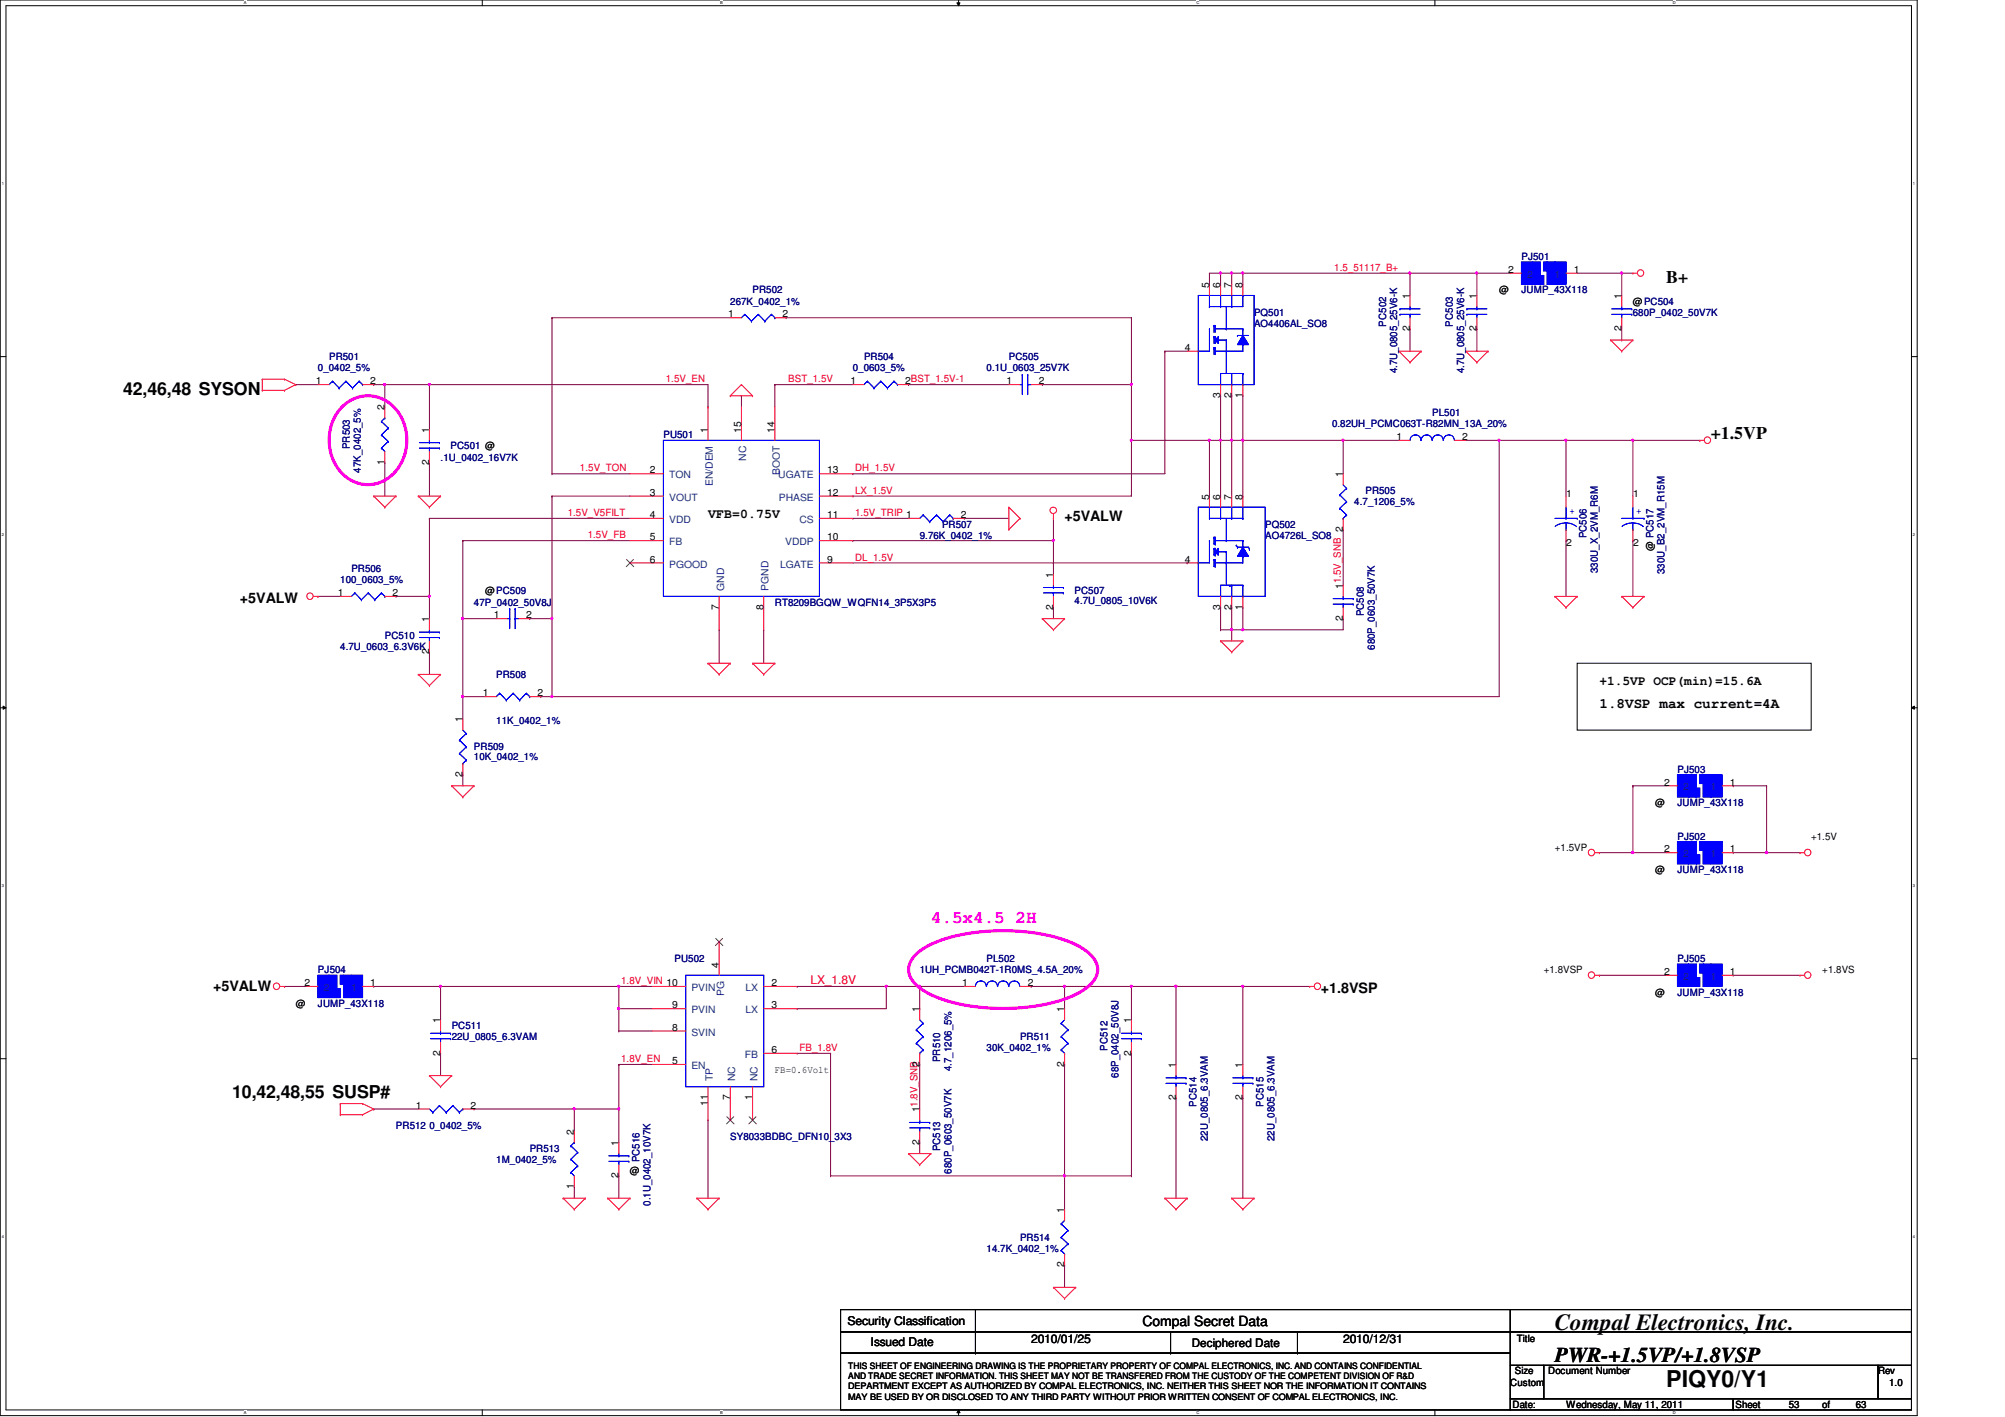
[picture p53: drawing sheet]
<svg xmlns="http://www.w3.org/2000/svg" width="297mm" height="210mm" viewBox="0 0 297 210" stroke-linecap="round" stroke-linejoin="round" font-family="sans-serif">
<defs><g id="words">
<g font-size="3.4">
<text x="230.4" y="197.1">Compal Electronics, Inc.</text>
<text x="246.9" y="205.4">PIQY0/Y1</text>
</g>
<text font-size="3.1" x="230.4" y="201.8">PWR-+1.5VP/+1.8VSP</text>
<g font-size="2.6">
<text x="246.9" y="41.9">B+</text>
<text x="18.2" y="58.6">42,46,48 SYSON</text>
<text x="253.5" y="65">+1.5VP</text>
<text x="34.4" y="162.6">10,42,48,55 SUSP#</text>
</g>
<text font-size="2.6" fill="#f0f" x="137.9" y="136.7">4.5x4.5 2H</text>
<g font-size="2.1">
<text x="157.7" y="77.1">+5VALW</text>
<text x="35.6" y="89.4">+5VALW</text>
<text x="237" y="104.9">1.8VSP max current=4A</text>
<text x="31.6" y="146.8">+5VALW</text>
<text x="195.7" y="147.1">+1.8VSP</text>
<text x="169.3" y="196.4">Compal Secret Data</text>
</g>
<g font-size="1.9">
<text x="104.9" y="76.7">VFB=0.75V</text>
<text x="237" y="101.5">+1.5VP OCP(min)=15.6A</text>
</g>
<text font-size="1.8" fill="#f00" x="120.1" y="145.8">LX_1.8V</text>
<g font-size="1.8">
<text x="125.5" y="196.3">Security Classification</text>
<text x="129" y="199.4">Issued Date</text>
<text x="152.8" y="198.9">2010/01/25</text>
<text x="199" y="198.9">2010/12/31</text>
</g>
<text font-size="1.7" x="176.6" y="199.6">Deciphered Date</text>
<g font-size="1.5" fill="#f00">
<text x="197.7" y="40.1">1.5_51117_B+</text>
<text x="98.6" y="56.6">1.5V_EN</text>
<text x="116.8" y="56.6">BST_1.5V</text>
<text x="85.9" y="69.8">1.5V_TON</text>
<text x="126.7" y="69.8">DH_1.5V</text>
<text x="84.1" y="76.4">1.5V_V5FILT</text>
<text x="126.7" y="76.4">1.5V_TRIP 1</text>
<text x="126.7" y="73.1">LX_1.5V</text>
<text x="87.1" y="79.7">1.5V_FB</text>
<text x="126.7" y="83.1">DL_1.5V</text>
<text x="92" y="145.8">1.8V_VIN 10</text>
<text x="118.4" y="155.7">FB_1.8V</text>
<text x="92" y="157.3">1.8V_EN</text>
</g>
<g font-size="1.5">
<text x="223.4" y="40.4">2</text>
<text x="233.1" y="40.4">1</text>
<text x="107.9" y="47">1</text>
<text x="115.9" y="47">2</text>
<text x="179.1" y="42.6" transform="rotate(-90 179.1 42.6)">5</text>
<text x="180.8" y="42.6" transform="rotate(-90 180.8 42.6)">6</text>
<text x="182.4" y="42.6" transform="rotate(-90 182.4 42.6)">7</text>
<text x="184.1" y="42.6" transform="rotate(-90 184.1 42.6)">8</text>
<text x="208.9" y="44.3" transform="rotate(-90 208.9 44.3)">1</text>
<text x="218.8" y="44.3" transform="rotate(-90 218.8 44.3)">1</text>
<text x="222.1" y="43.5">@</text>
<text x="240.2" y="44.3" transform="rotate(-90 240.2 44.3)">1</text>
<text x="241.9" y="45.1">@PC504</text>
<text x="175.5" y="52">4</text>
<text x="208.9" y="49.1" transform="rotate(-90 208.9 49.1)">2</text>
<text x="218.8" y="49.1" transform="rotate(-90 218.8 49.1)">2</text>
<text x="240.2" y="49.1" transform="rotate(-90 240.2 49.1)">2</text>
<text x="46.8" y="56.9">1</text>
<text x="54.9" y="56.9">2</text>
<text x="126" y="56.9">1</text>
<text x="134.1" y="56.9">2BST_1.5V-1</text>
<text x="149.1" y="56.9">1</text>
<text x="153.9" y="56.9">2</text>
<text x="180.8" y="59" transform="rotate(-90 180.8 59)">3</text>
<text x="182.4" y="59" transform="rotate(-90 182.4 59)">2</text>
<text x="184.1" y="59" transform="rotate(-90 184.1 59)">1</text>
<text x="57" y="60.8" transform="rotate(-90 57 60.8)">2</text>
<text x="63.6" y="64.1" transform="rotate(-90 63.6 64.1)">1</text>
<text x="104.8" y="64.1" transform="rotate(-90 104.8 64.1)">1</text>
<text x="109.8" y="64.1" transform="rotate(-90 109.8 64.1)">15</text>
<text x="114.8" y="64.1" transform="rotate(-90 114.8 64.1)">14</text>
<text x="206.9" y="65.2">1</text>
<text x="216.6" y="65.2">2</text>
<text x="57" y="68.9" transform="rotate(-90 57 68.9)">1</text>
<text x="63.6" y="68.9" transform="rotate(-90 63.6 68.9)">2</text>
<text x="96.3" y="70.1">2</text>
<text x="122.5" y="70.1">13</text>
<text x="198.9" y="70.7" transform="rotate(-90 198.9 70.7)">1</text>
<text x="96.3" y="73.4">3</text>
<text x="96.3" y="76.7">4</text>
<text x="122.5" y="73.4">12</text>
<text x="122.5" y="76.7">11</text>
<text x="142.4" y="76.7">2</text>
<text x="179.1" y="74" transform="rotate(-90 179.1 74)">5</text>
<text x="180.8" y="74" transform="rotate(-90 180.8 74)">6</text>
<text x="182.4" y="74" transform="rotate(-90 182.4 74)">7</text>
<text x="184.1" y="74" transform="rotate(-90 184.1 74)">8</text>
<text x="232" y="73.7">1</text>
<text x="242" y="73.7">1</text>
<text x="96.3" y="80">5</text>
<text x="96.3" y="83.3">6</text>
<text x="122.5" y="83.3">9</text>
<text x="122.5" y="80">10</text>
<text x="175.5" y="83.3">4</text>
<text x="232" y="80.9">2</text>
<text x="242" y="80.9">2</text>
<text x="245" y="81.6" transform="rotate(-90 245 81.6)">@ PC517</text>
<text x="50.1" y="88.3">1</text>
<text x="58.2" y="88.3">2</text>
<text x="71.9" y="88">@PC509</text>
<text x="156" y="85.5" transform="rotate(-90 156 85.5)">1</text>
<text x="198.9" y="87.2" transform="rotate(-90 198.9 87.2)">11.5V_SNB 2</text>
<text x="63.6" y="92.2" transform="rotate(-90 63.6 92.2)">1</text>
<text x="73.2" y="91.6">1</text>
<text x="78" y="91.6">2</text>
<text x="106.5" y="90.3" transform="rotate(-90 106.5 90.3)">7</text>
<text x="113.1" y="90.3" transform="rotate(-90 113.1 90.3)">8</text>
<text x="156" y="90.3" transform="rotate(-90 156 90.3)">2</text>
<text x="180.8" y="90.3" transform="rotate(-90 180.8 90.3)">3</text>
<text x="182.4" y="90.3" transform="rotate(-90 182.4 90.3)">2</text>
<text x="184.1" y="90.3" transform="rotate(-90 184.1 90.3)">1</text>
<text x="198.9" y="92" transform="rotate(-90 198.9 92)">2</text>
<text x="63.6" y="96.9" transform="rotate(-90 63.6 96.9)">2</text>
<text x="68.5" y="107" transform="rotate(-90 68.5 107)">1</text>
<text x="71.5" y="103.2">1</text>
<text x="79.6" y="103.2">2</text>
<text x="68.5" y="115.1" transform="rotate(-90 68.5 115.1)">2</text>
<text x="245.2" y="119.4">@</text>
<text x="246.5" y="116.4">2</text>
<text x="256.3" y="116.4">1</text>
<text x="268.3" y="124.4">+1.5V</text>
<text x="230.4" y="126">+1.5VP</text>
<text x="245.2" y="129.3">@</text>
<text x="246.5" y="126.3">2</text>
<text x="256.3" y="126.3">1</text>
<text x="106.5" y="143.3" transform="rotate(-90 106.5 143.3)">4</text>
<text x="43.8" y="149.1">@</text>
<text x="45.1" y="146.1">2</text>
<text x="54.9" y="146.1">1</text>
<text x="99.6" y="149.4">9</text>
<text x="114.3" y="149.4">3</text>
<text x="114.3" y="146.1">2</text>
<text x="136.2" y="149.9" transform="rotate(-90 136.2 149.9)">1</text>
<text x="142.5" y="146.1">1</text>
<text x="152.3" y="146.1">2</text>
<text x="157.7" y="149.9" transform="rotate(-90 157.7 149.9)">1</text>
<text x="228.7" y="144.2">+1.8VSP</text>
<text x="245.2" y="147.5">@</text>
<text x="246.5" y="144.4">2</text>
<text x="256.3" y="144.4">1</text>
<text x="270" y="144.2">+1.8VS</text>
<text x="65.2" y="151.6" transform="rotate(-90 65.2 151.6)">1</text>
<text x="99.6" y="152.7">8</text>
<text x="114.3" y="156">6</text>
<text x="167.6" y="151.6" transform="rotate(-90 167.6 151.6)">1</text>
<text x="65.2" y="156.4" transform="rotate(-90 65.2 156.4)">2</text>
<text x="99.6" y="157.6">5</text>
<text x="114.8" y="158.9">FB=0.6Volt</text>
<text x="136.2" y="158" transform="rotate(-90 136.2 158)">2</text>
<text x="157.7" y="158" transform="rotate(-90 157.7 158)">2</text>
<text x="167.6" y="156.4" transform="rotate(-90 167.6 156.4)">2</text>
<text x="174.2" y="158.2" transform="rotate(-90 174.2 158.2)">1</text>
<text x="184.1" y="158.2" transform="rotate(-90 184.1 158.2)">1</text>
<text x="61.6" y="164.2">1</text>
<text x="69.7" y="164.2">2</text>
<text x="104.8" y="163.8" transform="rotate(-90 104.8 163.8)">11</text>
<text x="108.1" y="163" transform="rotate(-90 108.1 163)">7</text>
<text x="111.5" y="163" transform="rotate(-90 111.5 163)">1</text>
<text x="136.2" y="164.8" transform="rotate(-90 136.2 164.8)">11.8V_SNB</text>
<text x="174.2" y="163" transform="rotate(-90 174.2 163)">2</text>
<text x="184.1" y="163" transform="rotate(-90 184.1 163)">2</text>
<text x="85" y="168.1" transform="rotate(-90 85 168.1)">2</text>
<text x="91.6" y="169.7" transform="rotate(-90 91.6 169.7)">1</text>
<text x="93.3" y="173.9">@</text>
<text x="136.2" y="169.6" transform="rotate(-90 136.2 169.6)">2</text>
<text x="85" y="176.2" transform="rotate(-90 85 176.2)">1</text>
<text x="91.6" y="174.5" transform="rotate(-90 91.6 174.5)">2</text>
<text x="157.7" y="179.6" transform="rotate(-90 157.7 179.6)">1</text>
<text x="157.7" y="187.7" transform="rotate(-90 157.7 187.7)">2</text>
<text x="224.4" y="203.6">Size</text>
<text x="224.7" y="198.8">Title</text>
<text x="229.4" y="203.6">Document Number</text>
<text x="278.2" y="203.6">Rev</text>
<text x="223.8" y="205.3">Custom</text>
<text x="224.1" y="208.6">Date:</text>
<text x="232" y="208.6">Wednesday, May 11, 2011</text>
<text x="257.1" y="208.6">Sheet</text>
<text x="265" y="208.6">53</text>
<text x="270" y="208.6">of</text>
<text x="274.9" y="208.6">63</text>
<text x="279.9" y="205.3">1.0</text>
</g>
<g font-size="1.5" fill="#000080">
<text x="225.4" y="38.5">PJ501</text>
<text x="108.2" y="45.1">267K_0402_1%</text>
<text x="111.5" y="43.5">PR502</text>
<text x="185.8" y="46.8">PQ501</text>
<text x="225.4" y="43.5">JUMP_43X118</text>
<text x="241.9" y="46.8">680P_0402_50V7K</text>
<text x="48.8" y="53.4">PR501</text>
<text x="128" y="53.4">PR504</text>
<text x="149.5" y="53.4">PC505</text>
<text x="185.8" y="48.4">AO4406AL_SO8</text>
<text x="205.3" y="48.4" transform="rotate(-90 205.3 48.4)">PC502</text>
<text x="215.2" y="48.4" transform="rotate(-90 215.2 48.4)">PC503</text>
<text x="47.1" y="55">0_0402_5%</text>
<text x="126.4" y="55">0_0603_5%</text>
<text x="146.2" y="55">0.1U_0603_25V7K</text>
<text x="207" y="55.3" transform="rotate(-90 207 55.3)">4.7U_0805_25V6-K</text>
<text x="216.9" y="55.3" transform="rotate(-90 216.9 55.3)">4.7U_0805_25V6-K</text>
<text x="98.3" y="64.9">PU501</text>
<text x="197.3" y="63.3">0.82UH_PCMC063T-R82MN_13A_20%</text>
<text x="212.2" y="61.6">PL501</text>
<text x="51.8" y="66.5" transform="rotate(-90 51.8 66.5)">PR503</text>
<text x="53.5" y="70" transform="rotate(-90 53.5 70)">47K_0402_5%</text>
<text x="65.3" y="68.2">.1U_0402_16V7K</text>
<text x="66.8" y="66.6">PC501 @</text>
<text x="200.6" y="74.8">4.7_1206_5%</text>
<text x="202.3" y="73.2">PR505</text>
<text x="136.3" y="79.8">9.76K_0402_1%</text>
<text x="139.6" y="78.1">PR507</text>
<text x="187.4" y="78.1">PQ502</text>
<text x="187.4" y="79.8">AO4726L_SO8</text>
<text x="235.1" y="79.7" transform="rotate(-90 235.1 79.7)">PC506</text>
<text x="50.4" y="86.4">100_0603_5%</text>
<text x="52.1" y="84.7">PR506</text>
<text x="70.2" y="89.7">47P_0402_50V8J</text>
<text x="114.8" y="89.7">RT8209BGQW_WQFN14_3P5X3P5</text>
<text x="159.2" y="88">PC507</text>
<text x="159.2" y="89.5">4.7U_0805_10V6K</text>
<text x="236.7" y="84.9" transform="rotate(-90 236.7 84.9)">330U_X_2VM_R6M</text>
<text x="246.6" y="85" transform="rotate(-90 246.6 85)">330U_B2_2VM_R15M</text>
<text x="57" y="94.6">PC510</text>
<text x="202" y="91.3" transform="rotate(-90 202 91.3)">PC508</text>
<text x="50.4" y="96.3">4.7U_0603_6.3V6K</text>
<text x="73.5" y="100.4">PR508</text>
<text x="203.7" y="96.3" transform="rotate(-90 203.7 96.3)">680P_0603_50V7K</text>
<text x="73.5" y="107.2">11K_0402_1%</text>
<text x="70.2" y="111.2">PR509</text>
<text x="70.2" y="112.6">10K_0402_1%</text>
<text x="248.5" y="114.5">PJ503</text>
<text x="248.5" y="119.4">JUMP_43X118</text>
<text x="248.5" y="124.4">PJ502</text>
<text x="248.5" y="129.3">JUMP_43X118</text>
<text x="99.9" y="142.5">PU502</text>
<text x="146.2" y="142.5">PL502</text>
<text x="248.5" y="142.5">PJ505</text>
<text x="47.1" y="144.2">PJ504</text>
<text x="47.1" y="149.1">JUMP_43X118</text>
<text x="136.3" y="144.2">1UH_PCMB042T-1R0MS_4.5A_20%</text>
<text x="248.5" y="147.5">JUMP_43X118</text>
<text x="66.9" y="152.4">PC511</text>
<text x="66.9" y="154.1">22U_0805_6.3VAM</text>
<text x="146.2" y="155.7">30K_0402_1%</text>
<text x="151.1" y="154.1">PR511</text>
<text x="164.1" y="155.7" transform="rotate(-90 164.1 155.7)">PC512</text>
<text x="139.3" y="157.3" transform="rotate(-90 139.3 157.3)">PR510</text>
<text x="141" y="158.7" transform="rotate(-90 141 158.7)">4.7_1206_5%</text>
<text x="165.7" y="159.7" transform="rotate(-90 165.7 159.7)">68P_0402_50V8J</text>
<text x="58.7" y="167.3">PR512 0_0402_5%</text>
<text x="177.3" y="163.9" transform="rotate(-90 177.3 163.9)">PC514</text>
<text x="187.2" y="163.9" transform="rotate(-90 187.2 163.9)">PC515</text>
<text x="73.5" y="172.2">1M_0402_5%</text>
<text x="78.5" y="170.6">PR513</text>
<text x="94.7" y="172.2" transform="rotate(-90 94.7 172.2)">PC516</text>
<text x="108.2" y="168.9">SY8033BDBC_DFN10_3X3</text>
<text x="139.3" y="170.5" transform="rotate(-90 139.3 170.5)">PC513</text>
<text x="141" y="173.8" transform="rotate(-90 141 173.8)">680P_0603_50V7K</text>
<text x="178.9" y="169.1" transform="rotate(-90 178.9 169.1)">22U_0805_6.3VAM</text>
<text x="188.8" y="169.1" transform="rotate(-90 188.8 169.1)">22U_0805_6.3VAM</text>
<text x="96.4" y="178.6" transform="rotate(-90 96.4 178.6)">0.1U_0402_10V7K</text>
<text x="146.2" y="185.4">14.7K_0402_1%</text>
<text x="151.1" y="183.8">PR514</text>
</g>
<g font-size="1.5" fill="#004080">
<text x="226.2" y="41.1">2</text>
<text x="230.3" y="41.1">1</text>
<text x="99.1" y="70.9">TON</text>
<text x="110.6" y="68.3" transform="rotate(-90 110.6 68.3)">NC</text>
<text x="115.3" y="70.9">UGATE</text>
<text x="115.5" y="70.4" transform="rotate(-90 115.5 70.4)">BOOT</text>
<text x="99.1" y="74.2">VOUT</text>
<text x="99.1" y="77.5">VDD</text>
<text x="105.6" y="72" transform="rotate(-90 105.6 72)">EN/DEM</text>
<text x="115.4" y="74.2">PHASE</text>
<text x="118.4" y="77.5">CS</text>
<text x="99.1" y="80.8">FB</text>
<text x="116.3" y="80.8">VDDP</text>
<text x="99.1" y="84.1">PGOOD</text>
<text x="107.3" y="87.5" transform="rotate(-90 107.3 87.5)">GND</text>
<text x="113.9" y="87.5" transform="rotate(-90 113.9 87.5)">PGND</text>
<text x="115.6" y="84.1">LGATE</text>
<text x="249.4" y="117.1">2</text>
<text x="253.4" y="117.1">1</text>
<text x="249.4" y="127">2</text>
<text x="253.4" y="127">1</text>
<text x="48" y="146.8">2</text>
<text x="52" y="146.8">1</text>
<text x="102.4" y="146.8">PVIN</text>
<text x="107.3" y="147.5" transform="rotate(-90 107.3 147.5)">PG</text>
<text x="110.4" y="146.8">LX</text>
<text x="249.4" y="145.1">2</text>
<text x="253.4" y="145.1">1</text>
<text x="102.4" y="153.4">SVIN</text>
<text x="102.4" y="150.1">PVIN</text>
<text x="110.4" y="150.1">LX</text>
<text x="102.4" y="158.4">EN</text>
<text x="105.6" y="160.1" transform="rotate(-90 105.6 160.1)">TP</text>
<text x="108.9" y="160.1" transform="rotate(-90 108.9 160.1)">NC</text>
<text x="110.4" y="156.7">FB</text>
<text x="112.2" y="160.1" transform="rotate(-90 112.2 160.1)">NC</text>
</g>
<g font-size="1.5" fill="#00f">
<text x="232.5" y="76.2">+</text>
<text x="242.4" y="76.2">+</text>
</g>
<g font-size="1.3">
<text x="125.7" y="202.8">THIS SHEET OF ENGINEERING DRAWING IS THE PROPRIETARY PROPERTY OF COMPAL ELECTRONICS, INC. AND CONTAINS CONFIDENTIAL</text>
<text x="125.7" y="207.3">MAY BE USED BY OR DISCLOSED TO ANY THIRD PARTY WITHOUT PRIOR WRITTEN CONSENT OF COMPAL ELECTRONICS, INC.</text>
<text x="125.7" y="204.3">AND TRADE SECRET INFORMATION. THIS SHEET MAY NOT BE TRANSFERED FROM THE CUSTODY OF THE COMPETENT DIVISION OF R&amp;D</text>
<text x="125.7" y="205.8">DEPARTMENT EXCEPT AS AUTHORIZED BY COMPAL ELECTRONICS, INC. NEITHER THIS SHEET NOR THE INFORMATION IT CONTAINS</text>
</g>
<g font-size=".6">
<text x="36.1" y=".6">A</text>
<text x="106.7" y=".6">B</text>
<text x="177.3" y=".6">C</text>
<text x="247.8" y=".6">D</text>
<text x=".3" y="27.4">1</text>
<text x="283.4" y="27.4">1</text>
<text x=".3" y="79.4">2</text>
<text x="283.4" y="79.4">2</text>
<text x=".3" y="131.4">3</text>
<text x="283.4" y="131.4">3</text>
<text x=".3" y="183.4">4</text>
<text x="283.4" y="183.4">4</text>
<text x="36.1" y="209.5">A</text>
<text x="106.7" y="209.5">B</text>
<text x="177.3" y="209.5">C</text>
<text x="247.8" y="209.5">D</text>
</g>
</g></defs>
<path d="M0 0h284v209.7h-284zM.9 .8h282.3v208.1h-282.3z" fill="none" stroke="#000" stroke-width=".15"/>
<g fill="#fff">
<path d="M36.1 .1h.4v.7h-.4z"/>
<path d="M36.1 208.9h.4v.7h-.4z"/>
</g>
<path d="M71.4 0v.8M71.4 208.9v.8" fill="none" stroke="#000" stroke-width=".15"/>
<g fill="#fff">
<path d="M106.7 .1h.4v.7h-.4z"/>
<path d="M106.7 208.9h.4v.7h-.4z"/>
</g>
<path d="M141.8 .4h.4l-.2 .4zM142 0v.8M142 208.9l.2 .4h-.4zM142 208.9v.8" fill="none" stroke="#000" stroke-width=".15"/>
<path d="M141.8 .4h.4l-.2 .4zM142 208.9l.2 .4h-.4z" fill="#000"/>
<g fill="#fff">
<path d="M177.3 .1h.4v.7h-.4z"/>
<path d="M177.3 208.9h.4v.7h-.4z"/>
</g>
<path d="M212.6 0v.8M212.6 208.9v.8" fill="none" stroke="#000" stroke-width=".15"/>
<g fill="#fff">
<path d="M247.8 .1h.4v.7h-.4z"/>
<path d="M247.8 208.9h.4v.7h-.4z"/>
<path d="M.3 26.8h.2v.7h-.2z"/>
<path d="M283.4 26.8h.3v.7h-.3z"/>
<path d="M.3 78.8h.2v.7h-.2z"/>
<path d="M283.4 78.8h.3v.7h-.3z"/>
</g>
<path d="M0 52.8h.9M283.2 52.8h.8" fill="none" stroke="#000" stroke-width=".15"/>
<g fill="#fff">
<path d="M.3 130.8h.2v.7h-.2z"/>
<path d="M283.4 130.8h.3v.7h-.3z"/>
</g>
<path d="M0 104.9h.9M.5 104.6l.4 .3-.4 .2zM283.2 104.9l.4-.3v.5zM283.2 104.9h.8" fill="none" stroke="#000" stroke-width=".15"/>
<path d="M.5 104.6l.4 .3-.4 .2zM283.2 104.9l.4-.3v.5z" fill="#000"/>
<g fill="#fff">
<path d="M.3 182.8h.2v.7h-.2z"/>
<path d="M283.4 182.8h.3v.7h-.3z"/>
</g>
<path d="M0 156.8h.9M283.2 156.8h.8" fill="none" stroke="#000" stroke-width=".15"/>
<path d="M182.5 93.3h.1M182.5 93.3v1.6" fill="none" stroke="#800040" stroke-width=".15"/>
<path d="M182.3 93.2h.3v.2h-.3z" fill-rule="evenodd" fill="#f0f"/>
<path d="M182.3 93.2h.3v.2h-.3z" fill="none" stroke="#f0f" stroke-width=".15"/>
<path d="M172.6 52h.1M172.6 52h3.3M180.8 40.5h.1M180.8 40.5v1.6M208.9 40.5h.1M208.9 40.5h9.9M180.8 93.3h.1M180.8 90h.1M180.8 93.3h3.3M180.8 90v3.3M182.5 93.3h.1" fill="none" stroke="#800040" stroke-width=".15"/>
<path d="M218.7 40.3h.2v.2h-.2z" fill-rule="evenodd" fill="#f0f"/>
<path d="M218.7 40.3h.2v.2h-.2z" fill="none" stroke="#f0f" stroke-width=".15"/>
<path d="M208.8 40.3h.2v.2h-.2z" fill-rule="evenodd" fill="#f0f"/>
<path d="M208.8 40.3h.2v.2h-.2z" fill="none" stroke="#f0f" stroke-width=".15"/>
<path d="M180.8 65.2h.1M180.8 65.2h1.7" fill="none" stroke="#800040" stroke-width=".15"/>
<path d="M180.7 65.1h.2v.2h-.2z" fill-rule="evenodd" fill="#f0f"/>
<path d="M180.7 65.1h.2v.2h-.2z" fill="none" stroke="#f0f" stroke-width=".15"/>
<g fill="none" stroke="#800040" stroke-width=".15">
<path d="M134.6 57h.1M134.6 57h14.9M172.6 52h.1M172.6 52v18.2M81.8 73.5h.1M81.8 73.5h11.5M126.4 76.8h.1M126.4 76.8h8.2M232 65.2h.1M232 65.2v8.3M68.6 80.1h.1M68.6 80.1v11.5"/>
<path d="M68.6 80.1h24.7M106.5 93.3h.1M106.5 93.3v4.9M113.1 93.3h.1M113.1 93.3v4.9M156.1 90h.1M156.1 90v1.6M232 80.1h.1M232 80.1v8.2M81.8 103.2h.1M81.8 103.2h140.3"/>
</g>
<path d="M81.6 103.1h.3v.2h-.3z" fill-rule="evenodd" fill="#f0f"/>
<path d="M81.6 103.1h.3v.2h-.3z" fill="none" stroke="#f0f" stroke-width=".15"/>
<g fill="none" stroke="#800040" stroke-width=".15">
<path d="M81.8 47.1h.1M81.8 47.1v23.1M81.8 47.1h26.4M154.4 57h.1M154.4 57h13.2M81.8 70.2h.1M81.8 70.2h11.5M126.4 73.5h.1M167.6 65.2h.1M167.6 65.2v8.3h-41.2M68.6 103.2h.1M68.6 103.2h3.3"/>
<path d="M68.6 103.2v3.3"/>
</g>
<path d="M68.4 103.1h.2v.2h-.2z" fill-rule="evenodd" fill="#f0f"/>
<path d="M68.4 103.1h.2v.2h-.2z" fill="none" stroke="#f0f" stroke-width=".15"/>
<path d="M63.6 96.6h.1M63.6 88.3h.1M63.6 88.3v3.3M63.6 96.6v3.3" fill="none" stroke="#800040" stroke-width=".15"/>
<path d="M63.5 88.2h.2v.2h-.2z" fill-rule="evenodd" fill="#f0f"/>
<path d="M63.5 88.2h.2v.2h-.2z" fill="none" stroke="#f0f" stroke-width=".15"/>
<g fill="none" stroke="#800040" stroke-width=".15">
<path d="M63.6 57h.1M63.6 57h41.3M218.8 40.5h.1M218.8 48.7h.1M218.8 40.5v3.3M218.8 48.7v3.3M240.3 40.5h.1M240.3 40.5h1.6M63.6 76.8h.1M63.6 76.8h29.7M63.6 76.8v11.5h-4.9M81.8 73.5h.1"/>
<path d="M81.8 73.5v18.1h-3.3M126.4 70.2h.1M126.4 70.2h46.2M47.1 88.3h.1M47.1 88.3h3.3M58.7 88.3h.1M68.6 91.6h.1M68.6 91.6h4.9M78.5 91.6h.1M156.1 80.1h.1M156.1 80.1v4.9"/>
</g>
<path d="M63.5 56.8h.2v.3h-.2z" fill-rule="evenodd" fill="#f0f"/>
<path d="M63.5 56.8h.2v.3h-.2z" fill="none" stroke="#f0f" stroke-width=".15"/>
<path d="M43.8 57h.1M43.8 57h3.3M63.6 57h.1M63.6 57v6.6M199 65.2h.1M199 65.2h8.2" fill="none" stroke="#800040" stroke-width=".15"/>
<path d="M198.9 65.1h.2v.2h-.2z" fill-rule="evenodd" fill="#f0f"/>
<path d="M198.9 65.1h.2v.2h-.2z" fill="none" stroke="#f0f" stroke-width=".15"/>
<path d="M156.1 76.8h.1M156.1 76.8v3.3M217.1 65.2h14.9M222.1 65.2h.1M232 65.2h.1" fill="none" stroke="#800040" stroke-width=".15"/>
<path d="M231.9 65.1h.2v.2h-.2z" fill-rule="evenodd" fill="#f0f"/>
<path d="M231.9 65.1h.2v.2h-.2z" fill="none" stroke="#f0f" stroke-width=".15"/>
<path d="M222.1 65.2h.1M222.1 65.2v38" fill="none" stroke="#800040" stroke-width=".15"/>
<path d="M222 65.1h.2v.2h-.2z" fill-rule="evenodd" fill="#f0f"/>
<path d="M222 65.1h.2v.2h-.2z" fill="none" stroke="#f0f" stroke-width=".15"/>
<path d="M57 57h.1M57 57h6.6M104.9 57v3.3M109.8 58.6h.1M109.8 58.6v1.7M114.8 57h.1M114.8 57v3.3M63.6 68.5h.1M63.6 68.5v5M104.9 60.3h.1M126.4 80.1h.1M126.4 80.1h29.7" fill="none" stroke="#800040" stroke-width=".15"/>
<path d="M155.9 80h.2v.2h-.2z" fill-rule="evenodd" fill="#f0f"/>
<path d="M155.9 80h.2v.2h-.2z" fill="none" stroke="#f0f" stroke-width=".15"/>
<path d="M68.6 91.6h.1M68.6 91.6v11.6" fill="none" stroke="#800040" stroke-width=".15"/>
<path d="M68.4 91.5h.2v.2h-.2z" fill-rule="evenodd" fill="#f0f"/>
<path d="M68.4 91.5h.2v.2h-.2z" fill="none" stroke="#f0f" stroke-width=".15"/>
<path d="M81.8 91.6h.1M81.8 91.6v11.6" fill="none" stroke="#800040" stroke-width=".15"/>
<path d="M81.6 91.5h.3v.2h-.3z" fill-rule="evenodd" fill="#f0f"/>
<path d="M81.6 91.5h.3v.2h-.3z" fill="none" stroke="#f0f" stroke-width=".15"/>
<path d="M114.8 57h.1M114.8 57h11.6M142.9 76.8h.1M142.9 76.8h6.6M167.6 65.2h11.6M179.2 65.2h.1M126.4 83.4h49.5M175.9 83.4h.1" fill="none" stroke="#800040" stroke-width=".15"/>
<path d="M167.5 65.1h.2v.2h-.2z" fill-rule="evenodd" fill="#f0f"/>
<path d="M167.5 65.1h.2v.2h-.2z" fill="none" stroke="#f0f" stroke-width=".15"/>
<path d="M182.5 65.2h.1M182.5 65.2h1.6" fill="none" stroke="#800040" stroke-width=".15"/>
<path d="M182.3 65.1h.3v.2h-.3z" fill-rule="evenodd" fill="#f0f"/>
<path d="M182.3 65.1h.3v.2h-.3z" fill="none" stroke="#f0f" stroke-width=".15"/>
<path d="M184.1 65.2h.1M184.1 65.2h14.9M199 65.2h.1M199 65.2v5" fill="none" stroke="#800040" stroke-width=".15"/>
<path d="M184 65.1h.2v.2h-.2z" fill-rule="evenodd" fill="#f0f"/>
<path d="M184 65.1h.2v.2h-.2z" fill="none" stroke="#f0f" stroke-width=".15"/>
<path d="M199 78.4h.1M199 78.4v8.3M184.1 93.3h.1M199 91.6h.1M199 91.6v1.7h-14.9" fill="none" stroke="#800040" stroke-width=".15"/>
<path d="M184 93.2h.2v.2h-.2z" fill-rule="evenodd" fill="#f0f"/>
<path d="M184 93.2h.2v.2h-.2z" fill="none" stroke="#f0f" stroke-width=".15"/>
<g fill="none" stroke="#800040" stroke-width=".15">
<path d="M180.8 58.6h.1M180.8 58.6v14.9M240.3 40.5h.1M240.3 50.4h.1M240.3 40.5v3.3M240.3 48.7v1.7M180.8 65.2h.1M68.6 114.8h.1M68.6 114.8v1.6M80.1 103.2h.1M80.1 103.2h1.7M65.3 156h.1"/>
<path d="M65.3 146.1h.1M65.3 146.1v5M65.3 156v3.3M91.7 152.7h.1M91.7 152.7h4.9M118.1 156h.1M118.1 156h4.9M123 156h.1M123 156v18.2"/>
</g>
<path d="M65.1 146h.2v.2h-.2z" fill-rule="evenodd" fill="#f0f"/>
<path d="M65.1 146h.2v.2h-.2z" fill="none" stroke="#f0f" stroke-width=".15"/>
<path d="M55.4 146.1h.1M55.4 146.1h36.3M65.3 146.1h.1M152.8 146.1h.1M152.8 146.1h4.9M123 174.2h.1M123 174.2h34.7M157.7 174.2h.1M157.7 174.2v4.9" fill="none" stroke="#800040" stroke-width=".15"/>
<path d="M157.6 174h.2v.3h-.2z" fill-rule="evenodd" fill="#f0f"/>
<path d="M157.6 174h.2v.3h-.2z" fill="none" stroke="#f0f" stroke-width=".15"/>
<path d="M157.7 146.1h.1M157.7 146.1h9.9M167.6 146.1h.1M167.6 146.1v5" fill="none" stroke="#800040" stroke-width=".15"/>
<path d="M157.6 146h.2v.2h-.2z" fill-rule="evenodd" fill="#f0f"/>
<path d="M157.6 146h.2v.2h-.2z" fill="none" stroke="#f0f" stroke-width=".15"/>
<path d="M167.6 156h.1M167.6 146.1h.1M167.6 156v18.2M167.6 146.1h6.6M157.7 174.2h9.9M167.6 174.2h.1" fill="none" stroke="#800040" stroke-width=".15"/>
<path d="M174.1 146h.2v.2h-.2z" fill-rule="evenodd" fill="#f0f"/>
<path d="M174.1 146h.2v.2h-.2z" fill="none" stroke="#f0f" stroke-width=".15"/>
<path d="M167.5 146h.2v.2h-.2z" fill-rule="evenodd" fill="#f0f"/>
<path d="M167.5 146h.2v.2h-.2z" fill="none" stroke="#f0f" stroke-width=".15"/>
<path d="M91.7 146.1h.1M91.7 149.4h.1M91.7 146.1v6.6M91.7 149.4h4.9" fill="none" stroke="#800040" stroke-width=".15"/>
<path d="M91.5 149.3h.3v.2h-.3z" fill-rule="evenodd" fill="#f0f"/>
<path d="M91.5 149.3h.3v.2h-.3z" fill="none" stroke="#f0f" stroke-width=".15"/>
<path d="M118.1 146.1h.1M118.1 149.4h.1M118.1 146.1h13.2M131.3 146.1h.1M131.3 146.1v3.3h-13.2" fill="none" stroke="#800040" stroke-width=".15"/>
<path d="M131.2 146h.2v.2h-.2z" fill-rule="evenodd" fill="#f0f"/>
<path d="M131.2 146h.2v.2h-.2z" fill="none" stroke="#f0f" stroke-width=".15"/>
<path d="M136.3 146.1h.1M136.3 146.1h6.6" fill="none" stroke="#800040" stroke-width=".15"/>
<path d="M136.1 146h.2v.2h-.2z" fill-rule="evenodd" fill="#f0f"/>
<path d="M136.1 146h.2v.2h-.2z" fill="none" stroke="#f0f" stroke-width=".15"/>
<path d="M157.7 146.1h.1M157.7 146.1v3.3M174.2 146.1h.1M174.2 146.1v11.6M174.2 162.6h.1M174.2 162.6v14.9M157.7 187.4h.1M157.7 187.4v3.3" fill="none" stroke="#800040" stroke-width=".15"/>
<path d="M174.1 146h.2v.2h-.2z" fill-rule="evenodd" fill="#f0f"/>
<path d="M174.1 146h.2v.2h-.2z" fill="none" stroke="#f0f" stroke-width=".15"/>
<path d="M174.2 146.1h.1M174.2 146.1h9.9M184.1 146.1h.1M184.1 146.1v11.6M184.1 162.6h.1M184.1 162.6v14.9" fill="none" stroke="#800040" stroke-width=".15"/>
<path d="M184 146h.2v.2h-.2z" fill-rule="evenodd" fill="#f0f"/>
<path d="M184 146h.2v.2h-.2z" fill="none" stroke="#f0f" stroke-width=".15"/>
<path d="M85.1 164.3h.1M85.1 164.3h6.6" fill="none" stroke="#800040" stroke-width=".15"/>
<path d="M91.5 164.1h.3v.3h-.3z" fill-rule="evenodd" fill="#f0f"/>
<path d="M91.5 164.1h.3v.3h-.3z" fill="none" stroke="#f0f" stroke-width=".15"/>
<path d="M91.7 157.7h.1M91.7 146.1h.1M91.7 157.7v11.5M91.7 157.7h4.9M91.7 146.1h4.9M55.4 164.3h.1M55.4 164.3h6.6M91.7 174.2h.1M91.7 164.3h.1M91.7 174.2v3.3" fill="none" stroke="#800040" stroke-width=".15"/>
<path d="M91.5 146h.3v.2h-.3z" fill-rule="evenodd" fill="#f0f"/>
<path d="M91.5 146h.3v.2h-.3z" fill="none" stroke="#f0f" stroke-width=".15"/>
<g fill="none" stroke="#800040" stroke-width=".15">
<path d="M42.2 146.1h.1M42.2 146.1h3.3M131.3 146.1h.1M131.3 146.1h5v3.3M136.3 157.7h.1M136.3 149.4h.1M136.3 157.7v6.6M157.7 157.7h.1M157.7 157.7v16.5M85.1 164.3h.1M85.1 164.3v3.3M104.9 165.9h.1"/>
<path d="M104.9 165.9v11.6M136.3 169.2h.1M136.3 169.2v1.7"/>
</g>
<path d="M84.9 164.1h.3v.3h-.3z" fill-rule="evenodd" fill="#f0f"/>
<path d="M84.9 164.1h.3v.3h-.3z" fill="none" stroke="#f0f" stroke-width=".15"/>
<path d="M208.9 48.7h.1M208.9 40.5h.1M208.9 40.5v3.3M208.9 48.7v3.3M232 65.2h9.9M241.9 65.2h.1M184.1 146.1h.1M184.1 146.1h9.9M70.2 164.3h.1M70.2 164.3h14.9M85.1 175.8h.1M85.1 175.8v1.7" fill="none" stroke="#800040" stroke-width=".15"/>
<path d="M241.8 65.1h.2v.2h-.2z" fill-rule="evenodd" fill="#f0f"/>
<path d="M241.8 65.1h.2v.2h-.2z" fill="none" stroke="#f0f" stroke-width=".15"/>
<path d="M57 57h.1M57 57v3.3" fill="none" stroke="#800040" stroke-width=".15"/>
<path d="M56.9 56.8h.2v.3h-.2z" fill-rule="evenodd" fill="#f0f"/>
<path d="M56.9 56.8h.2v.3h-.2z" fill="none" stroke="#f0f" stroke-width=".15"/>
<path d="M55.4 57h.1M55.4 57h1.6M57 68.5h.1M57 68.5v5M179.2 65.2h.1M179.2 65.2h1.6" fill="none" stroke="#800040" stroke-width=".15"/>
<path d="M179 65.1h.3v.2h-.3z" fill-rule="evenodd" fill="#f0f"/>
<path d="M179 65.1h.3v.2h-.3z" fill="none" stroke="#f0f" stroke-width=".15"/>
<path d="M184.1 40.5h.1M184.1 40.5h24.8" fill="none" stroke="#800040" stroke-width=".15"/>
<path d="M184 40.3h.2v.2h-.2z" fill-rule="evenodd" fill="#f0f"/>
<path d="M184 40.3h.2v.2h-.2z" fill="none" stroke="#f0f" stroke-width=".15"/>
<path d="M218.8 40.5h.1M218.8 40.5h5M233.7 40.5h6.6M240.3 40.5h.1" fill="none" stroke="#800040" stroke-width=".15"/>
<path d="M240.1 40.3h.2v.2h-.2z" fill-rule="evenodd" fill="#f0f"/>
<path d="M240.1 40.3h.2v.2h-.2z" fill="none" stroke="#f0f" stroke-width=".15"/>
<g fill="none" stroke="#800040" stroke-width=".15">
<path d="M179.2 40.5h.1M179.2 40.5v1.6M179.2 40.5h3.3M180.8 40.5h.1M182.5 58.6h.1M182.5 40.5h.1M182.5 40.5v1.6M182.5 58.6v14.9M184.1 58.6h.1M184.1 58.6v14.9M179.2 65.2h.1M179.2 65.2v8.3"/>
<path d="M182.5 65.2h.1M184.1 73.5h.1M182.5 90h.1M182.5 90v3.3M184.1 90h.1M184.1 90v3.3M241.9 126.3h.1M241.9 126.3h5M261.7 126.3h.1M261.7 126.3h5M237 144.5h.1M237 144.5h9.9"/>
<path d="M256.8 144.5h.1M256.8 144.5h9.9"/>
</g>
<path d="M180.7 40.3h.2v.2h-.2z" fill-rule="evenodd" fill="#f0f"/>
<path d="M180.7 40.3h.2v.2h-.2z" fill="none" stroke="#f0f" stroke-width=".15"/>
<path d="M182.5 40.5h.1M182.5 40.5h1.6M184.1 40.5h.1M184.1 40.5v1.6" fill="none" stroke="#800040" stroke-width=".15"/>
<path d="M182.3 40.3h.3v.2h-.3z" fill-rule="evenodd" fill="#f0f"/>
<path d="M182.3 40.3h.3v.2h-.3z" fill="none" stroke="#f0f" stroke-width=".15"/>
<path d="M167.6 57h.1M167.6 57v8.2" fill="none" stroke="#800040" stroke-width=".15"/>
<path d="M167.5 56.8h.2v.3h-.2z" fill-rule="evenodd" fill="#f0f"/>
<path d="M167.5 56.8h.2v.3h-.2z" fill="none" stroke="#f0f" stroke-width=".15"/>
<g fill="none" stroke="#800040" stroke-width=".15">
<path d="M116.4 47.1h.1M116.4 47.1h51.2M167.6 47.1h.1M167.6 47.1v9.9M241.9 65.2h.1M241.9 65.2v8.3M241.9 65.2h9.9M251.8 65.2h.1M241.9 80.1h.1M241.9 80.1v8.2M241.9 116.4h.1M241.9 116.4v9.9"/>
<path d="M241.9 116.4h5"/>
</g>
<path d="M241.8 126.2h.2v.2h-.2z" fill-rule="evenodd" fill="#f0f"/>
<path d="M241.8 126.2h.2v.2h-.2z" fill="none" stroke="#f0f" stroke-width=".15"/>
<path d="M256.8 116.4h.1M256.8 116.4h4.9M261.7 116.4h.1M261.7 116.4v9.9" fill="none" stroke="#800040" stroke-width=".15"/>
<path d="M261.6 126.2h.2v.2h-.2z" fill-rule="evenodd" fill="#f0f"/>
<path d="M261.6 126.2h.2v.2h-.2z" fill="none" stroke="#f0f" stroke-width=".15"/>
<path d="M237 126.3h.1M237 126.3h4.9M256.8 126.3h.1M256.8 126.3h4.9" fill="none" stroke="#800040" stroke-width=".15"/>
<g fill="none" stroke="#f00" stroke-width=".15">
<path d="M38.9 56.2h.1M38.9 57.8h.1M38.9 56.2h3.3M38.9 56.2v1.6M38.9 57.8h3.3M42.2 56.2h.1M42.2 57.8h.1M42.2 56.2l1.6 .8M43.8 57h.1M43.8 57l-1.6 .8M108.2 58.6h.1M108.2 58.6h3.3"/>
<path d="M109.8 57h.1M109.8 57l-1.6 1.6M109.8 57l1.7 1.6M111.5 58.6h.1M126.4 57h1.6M133 57h1.6M207.2 52h.1M207.2 52h3.3M207.2 52l1.7 1.7M208.9 53.7h.1M210.5 52h.1M210.5 52l-1.6 1.7"/>
<path d="M217.1 52h.1M217.1 52h3.3M217.1 52l1.7 1.7M218.8 53.7h.1M220.4 52h.1M220.4 52l-1.6 1.7M238.6 50.4h.1M238.6 50.4h3.3M238.6 50.4l1.7 1.6M240.3 52h.1M240.3 43.8v1.6M240.3 47.1v1.6"/>
<path d="M241.9 40.5h.1M241.9 50.4h.1M241.9 40.5h.7M241.9 50.4l-1.6 1.6M55.4 73.5h.1M55.4 73.5h3.3M55.4 73.5l1.6 1.6M57 75.1h.1M57 60.3v1.6M57 66.9v1.6M58.7 73.5h.1M58.7 73.5l-1.7 1.6"/>
<path d="M62 73.5h.1M62 73.5h3.3M62 73.5l1.6 1.6M63.6 75.1h.1M63.6 63.6v1.6M63.6 66.9v1.6M65.3 73.5h.1M65.3 73.5l-1.7 1.6M93.3 73.5h5M93.3 76.8h5M93.3 70.2h5M104.9 60.3v4.9"/>
<path d="M109.8 60.3v4.9M114.8 60.3v4.9M121.4 73.5h5M121.4 76.8h5M121.4 70.2h5M149.5 75.1h.1M149.5 78.4h.1M149.5 75.1v3.3M149.5 75.1l1.6 1.7M151.1 76.8h.1M151.1 76.8l-1.6 1.6M156.1 76.8h.1"/>
<path d="M156.1 76.1v.7M199 70.2v1.6M199 76.8v1.6M207.2 65.2h1.7M215.5 65.2h1.6M241.9 73.5v1.6M241.9 78.4v1.7M251.8 65.2h.1M251.8 65.2h.7M46.4 88.3h.7M47.1 88.3h.1M50.4 88.3h1.7"/>
<path d="M57 88.3h1.7M62 99.9h.1M62 99.9h3.3M62 99.9l1.6 1.6M65.3 99.9h.1M65.3 99.9l-1.7 1.6M93.3 80.1h5M93.3 83.4h5M104.9 98.2h.1M104.9 98.2h3.3M104.9 98.2l1.6 1.7M106.5 99.9h.1"/>
<path d="M106.5 88.3v5M108.2 98.2h.1M108.2 98.2l-1.7 1.7M111.5 98.2h.1M111.5 98.2h3.3M111.5 98.2l1.6 1.7M113.1 99.9h.1M113.1 88.3v5M114.8 98.2h.1M114.8 98.2l-1.7 1.7M121.4 80.1h5M121.4 83.4h5"/>
<path d="M154.4 91.6h.1M154.4 91.6h3.3M154.4 91.6l1.7 1.7M156.1 93.3h.1M156.1 85v1.7M156.1 88.3v1.7M157.7 91.6h.1M157.7 91.6l-1.6 1.7M180.8 94.9h.1M180.8 94.9h3.3M180.8 94.9l1.7 1.7M182.5 96.6h.1"/>
<path d="M184.1 94.9h.1M184.1 94.9l-1.6 1.7M199 86.7v1.6M199 90v1.6M230.4 88.3h.1M230.4 88.3h3.3M230.4 88.3l1.6 1.7M232 90h.1M233.7 88.3h.1M233.7 88.3l-1.7 1.7M240.3 88.3h.1M240.3 88.3h3.3"/>
<path d="M240.3 88.3l1.6 1.7M241.9 90h.1M243.6 88.3h.1M243.6 88.3l-1.7 1.7M63.6 101.5h.1M66.9 116.4h.1M66.9 116.4h3.3M66.9 116.4l1.7 1.7M68.6 118.1h.1M68.6 106.5v1.7M68.6 113.1v1.7M70.2 116.4h.1"/>
<path d="M70.2 116.4l-1.6 1.7M71.9 103.2h1.6M78.5 103.2h1.6M106.5 139.5v5M236.3 126.3h.7M237 126.3h.1M266.7 126.3h.1M266.7 126.3h.7M41.5 146.1h.7M42.2 146.1h.1M63.6 159.3h.1M63.6 159.3h3.3"/>
<path d="M63.6 159.3l1.7 1.7M65.3 151.1v1.6M65.3 154.4v1.6M66.9 159.3h.1M66.9 159.3l-1.6 1.7M96.6 146.1h5M96.6 157.7h5M96.6 149.4h5M96.6 152.7h5M113.1 146.1h5M113.1 149.4h5M113.1 156h5"/>
<path d="M167.6 151.1v1.6M167.6 154.4v1.6M184.1 157.7v1.6M194 146.1h.1M194 146.1h.7M236.3 144.5h.7M237 144.5h.1M266.7 144.5h.1M266.7 144.5h.7M50.4 163.5h.1M50.4 165.1h.1M50.4 163.5h3.3"/>
<path d="M50.4 163.5v1.6M50.4 165.1h3.3M53.7 163.5h.1M53.7 165.1h.1M53.7 163.5l1.7 .8M55.4 164.3h.1M55.4 164.3l-1.7 .8M65.3 161h.1M83.4 177.5h.1M83.4 177.5h3.3M83.4 177.5l1.7 1.6M85.1 179.1h.1"/>
<path d="M85.1 167.6v1.6M85.1 174.2v1.6M86.7 177.5h.1M86.7 177.5l-1.6 1.6M90 177.5h.1M90 177.5h3.3M90 177.5l1.7 1.6M91.7 179.1h.1M93.3 177.5h.1M93.3 177.5l-1.6 1.6M103.2 177.5h.1M103.2 177.5h3.3"/>
<path d="M103.2 177.5l1.7 1.6M104.9 179.1h.1M104.9 161v4.9M106.5 177.5h.1M106.5 177.5l-1.6 1.6M108.2 161v4.9M111.5 161v4.9M134.6 170.9h.1M134.6 170.9h3.3M134.6 170.9l1.7 1.6M136.3 172.5h.1M137.9 170.9h.1"/>
<path d="M137.9 170.9l-1.6 1.6M172.6 177.5h.1M172.6 177.5h3.3M172.6 177.5l1.6 1.6M174.2 179.1h.1M175.9 177.5h.1M175.9 177.5l-1.7 1.6M182.5 177.5h.1M182.5 177.5h3.3M182.5 177.5l1.6 1.6M184.1 179.1h.1M184.1 161v1.6"/>
<path d="M185.8 177.5h.1M185.8 177.5l-1.7 1.6M156.1 190.7h.1M156.1 190.7h3.3M156.1 190.7l1.6 1.6M157.7 192.3h.1M159.4 190.7h.1M159.4 190.7l-1.7 1.6"/>
<circle cx="243" cy="40.4" r=".48"/>
<circle cx="156.1" cy="75.6" r=".48"/>
<circle cx="252.9" cy="65.2" r=".48"/>
<circle cx="45.9" cy="88.3" r=".48"/>
<circle cx="235.8" cy="126.3" r=".48"/>
<circle cx="267.8" cy="126.3" r=".48"/>
<circle cx="41" cy="146.1" r=".48"/>
<circle cx="195.2" cy="146.1" r=".48"/>
<circle cx="235.8" cy="144.4" r=".48"/>
<circle cx="267.8" cy="144.4" r=".48"/>
</g>
<g fill="none" stroke="#000" stroke-width=".15">
<path d="M233.7 98.2h34.6v10h-34.6zM124.5 194h99.3v3.3h-99.3zM124.5 197.3h99.3v3.1h-99.3zM144.5 197.3h.1M144.5 194v6.4M173.4 197.3v3.1M192.2 197.3v3.1M223.8 194h59.4v3.3h-59.4zM223.8 197.3h59.4v5h-59.4zM124.5 200.4h99.3v8.5h-99.3zM144.5 200.4h.1M173.4 200.4h.1"/>
<path d="M192.2 200.4h.1M223.8 202.3h4.9v4.9h-4.9zM223.8 207.2h33v1.7h-33zM228.7 202.3h49.5v4.9h-49.5zM256.8 207.2h26.4v1.7h-26.4zM278.2 202.3h5v4.9h-5z"/>
</g>
<path d="M50.4 60.5a5.4 5.4 0 0 1 9.2 1.7 7 7 0 0 1-3.3 9.3 5.6 5.6 0 0 1-7.2-4.2 7.3 7.3 0 0 1 1.3-6.8zM135.5 141.5a12.9 12.9 0 0 1 6.5-3 31.2 31.2 0 0 1 15.9 .8 8.7 8.7 0 0 1 4.3 2.9 2.69 2.69 0 0 1-.5 3.5 13.1 13.1 0 0 1-6.5 3 30.9 30.9 0 0 1-15.9-.8 8.8 8.8 0 0 1-4.3-2.9 2.71 2.71 0 0 1 .5-3.5z" fill="none" stroke="#f0f" stroke-width=".47"/>
<g fill="none" stroke="#00f" stroke-width=".15">
<path d="M128.5 56.5h.1M128.5 56.5l-.5 .5M128.5 56.5l1 1M129.5 57.5h.1M130.5 56.5h.1M130.5 56.5l-1 1M130.5 56.5l1 1M131.5 57.5h.1M132.4 56.5h.1M132.4 56.5l-.9 1M132.4 56.5l.6 .5M133 57h.1"/>
<path d="M177.5 52h.1M179.2 45.4h.1M179.2 48.7h.1M179.2 48.7v3.3h-1.7M179.2 43.8v1.6M179.9 48.2h.1M179.9 51.5h.1M179.9 49.9h.1M179.9 48.2v1M179.9 49.9v1M179.9 51.5v1M180 48.2h.1"/>
<path d="M180 51.5h.1M180 49.9h.1M180 48.2v1M180 49.9v1M180 51.5v1M180 48.7h4.1M180.5 50.4h.1M180.5 50.4h1.2M180.8 57h.1M180.8 45.4h.1M180.8 43.8v1.6M180.8 55.3v1.7"/>
<path d="M181.7 48.7h.1M181.7 52h.1M181.7 45.4v3.3M181.7 52v3.3M182.5 57h.1M182.5 45.4h.1M182.5 43.8v1.6M182.5 55.3v1.7M183.3 49.7h.1M183.3 49.7h1.7M184.1 48.7h.1M184.1 43.8h.1"/>
<path d="M184.1 51h.1M184.1 57h.1M184.1 43.8v1.6h-4.9M184.1 48.7v1M184.1 51v1M184.1 55.3v1.7M238.8 46.6h2.9M238.8 45.8h2.9M240.3 45.8h.1M240.3 46.6h.1M240.3 45.4v.4M240.3 46.6v.5"/>
<path d="M241.7 46.6h.1M241.7 45.8h.1M56.5 66.4h.1M56.5 64.4h.1M56.5 62.4h.1M56.5 66.4l.5 .5M56.5 64.4l1 1M56.5 62.4l1 1M57 61.9h.1M57 61.9l-.5 .5M57.5 65.4h.1M57.5 63.4h.1"/>
<path d="M57.5 65.4l-1 1M57.5 63.4l-1 1M62.1 66.4h3M62.1 65.6h3M63.6 65.6h.1M63.6 66.4h.1M63.6 65.2v.4M63.6 66.4v.5M65.1 66.4h.1M65.1 65.6h.1M98.3 65.2h23.1v23.1h-23.1zM198.5 73.3h.1"/>
<path d="M198.5 75.3h.1M198.5 73.3l1 1M198.5 75.3l1 1M199 76.8h.1M199 71.8l.5 .5M199.5 72.3h.1M199.5 74.3h.1M199.5 76.3h.1M199.5 72.3l-1 1M199.5 74.3l-1 1M199.5 76.3l-.5 .5M208.9 65.2a.8 .8 0 0 1 .8-.8 .8 .8 0 0 1 .8 .8"/>
<path d="M210.5 65.2a.8 .8 0 0 1 .8-.8 .8 .8 0 0 1 .9 .8M212.2 65.2a.8 .8 0 0 1 .8-.8 .8 .8 0 0 1 .8 .8M213.8 65.2a.8 .8 0 0 1 .9-.8 .8 .8 0 0 1 .8 .8M240.3 76.8h3.3M241.9 76.8h.1M241.9 77.5a2.44 2.44 0 0 1 1.6 .5M241.9 77.5a2.57 2.57 0 0 0-1.6 .5M241.9 78.4h.1M241.9 75.1v1.7M241.9 77.5v.9M243.6 76.8h.1M52.6 87.8h.1"/>
<path d="M52.6 87.8l-.5 .5M52.6 87.8l.9 1.1M53.5 88.9h.1M54.6 87.8h.1M54.6 87.8l-1.1 1.1M54.6 87.8l.9 1.1M55.5 88.9h.1M56.5 87.8h.1M56.5 87.8l-1 1.1M56.5 87.8l.5 .5M57 88.3h.1M154.6 87.8h2.9"/>
<path d="M154.6 87h2.9M156.1 87h.1M156.1 87.8h.1M156.1 86.7v.3M156.1 87.8v.5M157.5 87.8h.1M157.5 87h.1M197.5 89.5h3M197.5 88.7h3M199 88.7h.1M199 89.5h.1M199 88.3v.4"/>
<path d="M199 89.5v.5M200.5 89.5h.1M200.5 88.7h.1M68.1 109.6h.1M68.1 111.6h.1M68.1 109.6l1 1.1M68.1 111.6l1 1M68.6 113.1h.1M68.6 108.2l.5 .5M69.1 108.7h.1M69.1 110.7h.1M69.1 112.6h.1"/>
<path d="M69.1 108.7l-1 .9M69.1 110.7l-1 .9M69.1 112.6l-.5 .5M74 102.7h.1M74 102.7l-.5 .5M74 102.7l1 1M75 103.7h.1M76 102.7h.1M76 102.7l-1 1M76 102.7l1 1M77 103.7h.1M78 102.7h.1"/>
<path d="M78 102.7l-1 1M78 102.7l.5 .5M78.5 103.2h.1M63.8 153.9h3M63.8 153.1h3M65.3 153.1h.1M65.3 153.9h.1M65.3 152.7v.4M65.3 153.9v.5M66.8 153.9h.1M66.8 153.1h.1M101.6 144.5h11.5v16.5h-11.5z"/>
<path d="M166.1 153.9h3M166.1 153.1h3M167.6 153.1h.1M167.6 153.9h.1M167.6 152.7v.4M167.6 153.9v.5M169.1 153.9h.1M169.1 153.1h.1M182.6 159.7h3M184.1 159.7h.1M184.1 159.3v.4M185.6 159.7h.1"/>
<path d="M84.6 173.7h.1M84.6 171.7h.1M84.6 169.7h.1M84.6 173.7l.5 .5M84.6 171.7l1 1M84.6 169.7l1 1M85.1 169.2h.1M85.1 169.2l-.5 .5M85.6 172.7h.1M85.6 170.7h.1M85.6 172.7l-1 1M85.6 170.7l-1 1"/>
<path d="M182.6 160.5h3M184.1 160.5h.1M184.1 160.5v.5M185.6 160.5h.1"/>
</g>
<path d="M92.8 82.9l1.1 1M93.8 82.9l-1 1M106 139l1.1 1.1M107 139l-1 1.1M107.7 165.4l1 1.1M108.7 165.4l-1.1 1.1M111 165.4l1 1.1M112 165.4l-1.1 1.1" fill="none" stroke="#804000" stroke-width=".15"/>
<path d="M184.1 49.7l.9 1.3h-1.7z" fill="#00f"/>
<path d="M180 52h.1M180 52h4.1M184.1 49.7l.9 1.3h-1.7z" fill="none" stroke="#00f" stroke-width=".15"/>
<path d="M180.5 49.9v1l-.5-.5z" fill="#00f"/>
<g fill="none" stroke="#00f" stroke-width=".15">
<path d="M177.5 43.8h8.3v13.2h-8.3zM177.5 52h.1M179.2 45.4h.1M179.2 48.7h.1M179.2 48.7v3.3h-1.7M179.2 43.8v1.6M179.9 48.2h.1M179.9 51.5h.1M179.9 49.9h.1M179.9 48.2v1M179.9 49.9v1M179.9 51.5v1"/>
<path d="M180 48.2h.1M180 51.5h.1M180 49.9h.1M180 48.2v1M180 49.9v1M180 51.5v1M180 48.7h4.1M180.5 49.9v1l-.5-.5zM180.5 50.4h.1M180.5 50.4h1.2M180.8 57h.1M180.8 45.4h.1"/>
<path d="M180.8 43.8v1.6M181.7 50.4h.1M181.7 48.7h.1M181.7 52h.1M181.7 45.4v3.3M181.7 50.4v4.9M182.5 57h.1M182.5 45.4h.1M182.5 43.8v1.6M182.5 55.3v1.7M183.3 49.7h.1M183.3 49.7h1.7"/>
<path d="M184.1 55.3h.1M184.1 48.7h.1M184.1 43.8h.1M184.1 51h.1M184.1 57h.1M184.1 55.3h-3.3v1.7M184.1 43.8v1.6h-4.9M184.1 48.7v1M184.1 51v1M184.1 55.3v1.7"/>
</g>
<path d="M184.1 49.7l.9 1.3h-1.7z" fill="#00f"/>
<path d="M180 52h.1M180 52h4.1M184.1 49.7l.9 1.3h-1.7z" fill="none" stroke="#00f" stroke-width=".15"/>
<path d="M180.5 49.9v1l-.5-.5z" fill="#00f"/>
<g fill="none" stroke="#00f" stroke-width=".15">
<path d="M49.3 56.5h.1M49.3 56.5l-.5 .5M49.3 56.5l.9 1M50.2 57.5h.1M51.3 56.5h.1M51.3 56.5l-1.1 1M51.3 56.5l.9 1M52.2 57.5h.1M53.2 56.5h.1M53.2 56.5l-1 1M53.2 56.5l.5 .5M53.7 57h.1"/>
<path d="M110.4 46.6h.1M110.4 46.6l-.6 .5M110.4 46.6l.9 1M111.3 47.6h.1M112.3 46.6h.1M112.3 46.6l-1 1M112.3 46.6l1 1M113.3 47.6h.1M114.3 46.6h.1M114.3 46.6l-1 1M114.3 46.6l.5 .5M114.8 47.1h.1"/>
<path d="M151.1 57h.4M151.5 57h.1M151.5 55.5h.1M151.5 55.5v3M152.3 55.5h.1M152.3 57h.1M152.3 57h.5M152.3 55.5v3M177.5 43.8h8.3v13.2h-8.3zM180.5 49.9v1l-.5-.5zM180.8 55.3h3.3M181.7 50.4h.1"/>
<path d="M181.7 50.4v1.6M184.1 55.3h.1M207.4 46.6h.1M207.4 45.8h.1M207.4 46.6h3M207.4 45.8h3M208.9 45.8h.1M208.9 46.6h.1M208.9 45.4v.4M208.9 46.6v.5M62.1 94.4h3M62.1 93.6h3"/>
<path d="M63.6 93.6h.1M63.6 94.4h.1M63.6 93.3v.3M63.6 94.4v.5M65.1 94.4h.1M65.1 93.6h.1M75.2 91.6h.3M75.5 91.6h.1M75.5 90.2h.1M75.5 90.2v2.9M76.3 90.2h.1M76.3 91.6h.1"/>
<path d="M76.3 91.6h.5M76.3 90.2v2.9"/>
</g>
<g fill="none" stroke="#f00" stroke-width=".15">
<path d="M47.1 57h1.7M53.7 57h1.7M108.2 47.1h1.6M114.8 47.1h1.6M149.5 57h1.6M152.8 57h1.6M175.9 52h1.6M179.2 42.1v1.7M180.8 42.1v1.7M180.8 57v1.6M182.5 42.1v1.7M182.5 57v1.6"/>
<path d="M184.1 42.1v1.7M184.1 57v1.6M208.9 43.8v1.6M208.9 47.1v1.6M63.6 91.6v1.7M63.6 94.9v1.7M73.5 91.6h1.7M76.8 91.6h1.7"/>
</g>
<path d="M253.5 114.8h1.6v3.3h-1.6z" fill-rule="evenodd" fill="#00f"/>
<path d="M253.5 114.8h1.6v3.3h-1.6z" fill="none" stroke="#00f" stroke-width=".15"/>
<path d="M252.3 114.8h1.2v3.3h-1.2z" fill-rule="evenodd" fill="#00f"/>
<path d="M252.3 114.8h1.2v3.3h-1.2z" fill="none" stroke="#00f" stroke-width=".15"/>
<path d="M251.8 114.8h.5v1.3h-.5z" fill-rule="evenodd" fill="#00f"/>
<path d="M251.8 114.8h.5v1.3h-.5z" fill="none" stroke="#00f" stroke-width=".15"/>
<path d="M251.3 116.7h.5v1.4h-.5z" fill-rule="evenodd" fill="#00f"/>
<path d="M251.3 116.7h.5v1.4h-.5z" fill="none" stroke="#00f" stroke-width=".15"/>
<path d="M250.2 114.8h1.1v3.3h-1.1z" fill-rule="evenodd" fill="#00f"/>
<path d="M250.2 114.8h1.1v3.3h-1.1z" fill="none" stroke="#00f" stroke-width=".15"/>
<path d="M248.5 114.8h1.7v3.3h-1.7z" fill-rule="evenodd" fill="#00f"/>
<path d="M248.5 114.8h1.7v3.3h-1.7z" fill="none" stroke="#00f" stroke-width=".15"/>
<path d="M253.5 114.8h1.6v3.3h-1.6z" fill-rule="evenodd" fill="#00f"/>
<path d="M253.5 114.8h1.6v3.3h-1.6z" fill="none" stroke="#00f" stroke-width=".15"/>
<path d="M252.3 114.8h1.2v3.3h-1.2z" fill-rule="evenodd" fill="#00f"/>
<path d="M252.3 114.8h1.2v3.3h-1.2z" fill="none" stroke="#00f" stroke-width=".15"/>
<path d="M251.8 114.8h.5v1.3h-.5z" fill-rule="evenodd" fill="#00f"/>
<path d="M251.8 114.8h.5v1.3h-.5z" fill="none" stroke="#00f" stroke-width=".15"/>
<path d="M251.3 116.7h.5v1.4h-.5z" fill-rule="evenodd" fill="#00f"/>
<path d="M251.3 116.7h.5v1.4h-.5z" fill="none" stroke="#00f" stroke-width=".15"/>
<path d="M250.2 114.8h1.1v3.3h-1.1z" fill-rule="evenodd" fill="#00f"/>
<path d="M250.2 114.8h1.1v3.3h-1.1z" fill="none" stroke="#00f" stroke-width=".15"/>
<path d="M248.5 114.8h1.7v3.3h-1.7z" fill-rule="evenodd" fill="#00f"/>
<g fill="none" stroke="#00f" stroke-width=".15">
<path d="M217.3 46.6h.1M217.3 45.8h.1M217.3 46.6h3M217.3 45.8h3M218.8 45.8h.1M218.8 46.6h.1M218.8 45.4v.4M218.8 46.6v.5M248.5 114.8h1.7v3.3h-1.7zM63.6 164.3l.5 .5M64.1 164.8h.1M65.1 163.8h.1"/>
<path d="M65.1 163.8l-1 1M65.1 163.8l1 1M66.1 164.8h.1M67.1 163.8h.1M67.1 163.8l-1 1M67.1 163.8l1 1M68.1 164.8h.1M68.6 164.3h.1M68.6 164.3l-.5 .5"/>
</g>
<path d="M218.8 43.8v1.6M218.8 47.1v1.6M246.9 116.4h1.6M255.1 116.4h1.7M62 164.3h1.6M68.6 164.3h1.6" fill="none" stroke="#f00" stroke-width=".15"/>
<path d="M230.4 38.8h1.6v3.3h-1.6z" fill-rule="evenodd" fill="#00f"/>
<path d="M230.4 38.8h1.6v3.3h-1.6z" fill="none" stroke="#00f" stroke-width=".15"/>
<path d="M229.2 38.8h1.2v3.3h-1.2z" fill-rule="evenodd" fill="#00f"/>
<path d="M229.2 38.8h1.2v3.3h-1.2z" fill="none" stroke="#00f" stroke-width=".15"/>
<path d="M228.7 38.8h.5v1.3h-.5z" fill-rule="evenodd" fill="#00f"/>
<path d="M228.7 38.8h.5v1.3h-.5z" fill="none" stroke="#00f" stroke-width=".15"/>
<path d="M228.2 40.8h.5v1.3h-.5z" fill-rule="evenodd" fill="#00f"/>
<path d="M228.2 40.8h.5v1.3h-.5z" fill="none" stroke="#00f" stroke-width=".15"/>
<path d="M227.1 38.8h1.1v3.3h-1.1z" fill-rule="evenodd" fill="#00f"/>
<path d="M227.1 38.8h1.1v3.3h-1.1z" fill="none" stroke="#00f" stroke-width=".15"/>
<path d="M225.4 38.8h1.7v3.3h-1.7z" fill-rule="evenodd" fill="#00f"/>
<path d="M225.4 38.8h1.7v3.3h-1.7z" fill="none" stroke="#00f" stroke-width=".15"/>
<path d="M230.4 38.8h1.6v3.3h-1.6z" fill-rule="evenodd" fill="#00f"/>
<path d="M230.4 38.8h1.6v3.3h-1.6z" fill="none" stroke="#00f" stroke-width=".15"/>
<path d="M229.2 38.8h1.2v3.3h-1.2z" fill-rule="evenodd" fill="#00f"/>
<path d="M229.2 38.8h1.2v3.3h-1.2z" fill="none" stroke="#00f" stroke-width=".15"/>
<path d="M228.7 38.8h.5v1.3h-.5z" fill-rule="evenodd" fill="#00f"/>
<path d="M228.7 38.8h.5v1.3h-.5z" fill="none" stroke="#00f" stroke-width=".15"/>
<path d="M228.2 40.8h.5v1.3h-.5z" fill-rule="evenodd" fill="#00f"/>
<path d="M228.2 40.8h.5v1.3h-.5z" fill="none" stroke="#00f" stroke-width=".15"/>
<path d="M227.1 38.8h1.1v3.3h-1.1z" fill-rule="evenodd" fill="#00f"/>
<path d="M227.1 38.8h1.1v3.3h-1.1z" fill="none" stroke="#00f" stroke-width=".15"/>
<path d="M225.4 38.8h1.7v3.3h-1.7z" fill-rule="evenodd" fill="#00f"/>
<path d="M225.4 38.8h1.7v3.3h-1.7zM230.4 76.8h3.3M232 76.8h.1M232 77.5a2.44 2.44 0 0 1 1.6 .5M232 77.5a2.57 2.57 0 0 0-1.6 .5M232 78.4h.1M232 75.1v1.7M232 77.5v.9M233.7 76.8h.1" fill="none" stroke="#00f" stroke-width=".15"/>
<path d="M223.8 40.5h1.6M232 40.5h1.7M232 73.5v1.6M232 78.4v1.7" fill="none" stroke="#f00" stroke-width=".15"/>
<path d="M184.1 81.1l.9 1.3h-1.7z" fill="#00f"/>
<path d="M184.1 81.1l.9 1.3h-1.7z" fill="none" stroke="#00f" stroke-width=".15"/>
<path d="M180.5 81.2v1l-.5-.5z" fill="#00f"/>
<g fill="none" stroke="#00f" stroke-width=".15">
<path d="M177.5 75.1h9.9v13.2h-9.9zM179.2 76.8h.1M179.2 75.1v1.7M179.2 76.8h4.9M179.9 79.6h.1M179.9 79.6v1h.1M180 79.6h.1M180 79.6v1M180.8 76.8h.1M180.8 75.1v1.7M181.7 76.8v3.3M182.5 76.8h.1"/>
<path d="M182.5 75.1v1.7M184.1 76.8h.1M184.1 75.1v1.7M177.5 83.4h.1M179.2 80.1h.1M179.2 80.1v3.3h-1.7M179.9 82.9h.1M179.9 81.2h.1M179.9 81.2v1h.1M179.9 82.9v1h.1M180 83.9h.1M180 82.9h.1"/>
<path d="M180 82.2h.1M180 81.2h.1M180 80.6h.1M180 83.4h.1M180 81.2v1M180 82.9v1M180 80.1h4.1M180.5 81.2v1l-.5-.5zM180.5 81.7h.1M180.5 81.7h1.2M180.8 88.3h.1M181.7 80.1h.1"/>
<path d="M181.7 83.4h.1M181.7 81.7h.1M181.7 81.7v5M182.1 86.7h.1M182.3 86.7h.1M182.5 88.3h.1M182.5 86.7h.1M182.5 86.7v1.6M183.2 80.8h.1M183.2 80.8l.1 .3M183.3 81.1h.1M183.3 81.1h1.7l.1 .3"/>
<path d="M184.1 81.7h.1M184.1 82.4h.1M184.1 80.1h.1M184.1 86.7h.1M184.1 88.3h.1M184.1 80.1v1M184.1 82.4v1h-4.1M184.1 86.7v1.6M184.1 86.7h-3.3v1.6M185.1 81.4h.1M187.4 81.7h.1"/>
</g>
<path d="M184.1 81.1l.9 1.3h-1.7z" fill="#00f"/>
<path d="M184.1 81.1l.9 1.3h-1.7z" fill="none" stroke="#00f" stroke-width=".15"/>
<path d="M180.5 81.2v1l-.5-.5z" fill="#00f"/>
<g fill="none" stroke="#00f" stroke-width=".15">
<path d="M177.5 75.1h9.9v13.2h-9.9zM179.2 76.8h.1M179.2 75.1v1.7M179.2 76.8h4.9M179.9 79.6h.1M179.9 79.6v1h.1M180 79.6h.1M180 79.6v1M180.8 76.8h.1M180.8 75.1v1.7M181.7 76.8v3.3M182.5 76.8h.1"/>
<path d="M182.5 75.1v1.7M184.1 76.8h.1M184.1 75.1v1.7M177.5 83.4h.1M179.2 80.1h.1M179.2 80.1v3.3h-1.7M179.9 82.9h.1M179.9 81.2h.1M179.9 81.2v1h.1M179.9 82.9v1h.1M180 83.9h.1M180 82.9h.1"/>
<path d="M180 82.2h.1M180 81.2h.1M180 80.6h.1M180 83.4h.1M180 81.2v1M180 82.9v1M180 80.1h4.1M180.5 81.2v1l-.5-.5zM180.5 81.7h.1M180.5 81.7h1.2M180.8 88.3h.1M181.7 80.1h.1"/>
<path d="M181.7 83.4h.1M181.7 81.7h.1M181.7 81.7v5M182.1 86.7h.1M182.3 86.7h.1M182.5 88.3h.1M182.5 86.7h.1M182.5 86.7v1.6M183.2 80.8h.1M183.2 80.8l.1 .3M183.3 81.1h.1M183.3 81.1h1.7l.1 .3"/>
<path d="M184.1 81.7h.1M184.1 82.4h.1M184.1 80.1h.1M184.1 86.7h.1M184.1 88.3h.1M184.1 80.1v1M184.1 82.4v1h-4.1M184.1 86.7v1.6M184.1 86.7h-3.3v1.6M185.1 81.4h.1M187.4 81.7h.1"/>
</g>
<path d="M179.2 73.5v1.6M180.8 73.5v1.6M182.5 73.5v1.6M184.1 73.5v1.6M175.9 83.4h1.6M180.8 88.3v1.7M182.5 88.3v1.7M184.1 88.3v1.7" fill="none" stroke="#f00" stroke-width=".15"/>
<path d="M253.5 142.8h1.6v3.3h-1.6z" fill-rule="evenodd" fill="#00f"/>
<path d="M253.5 142.8h1.6v3.3h-1.6z" fill="none" stroke="#00f" stroke-width=".15"/>
<path d="M252.3 142.8h1.2v3.3h-1.2z" fill-rule="evenodd" fill="#00f"/>
<path d="M252.3 142.8h1.2v3.3h-1.2z" fill="none" stroke="#00f" stroke-width=".15"/>
<path d="M251.8 142.8h.5v1.3h-.5z" fill-rule="evenodd" fill="#00f"/>
<path d="M251.8 142.8h.5v1.3h-.5z" fill="none" stroke="#00f" stroke-width=".15"/>
<path d="M251.3 144.8h.5v1.3h-.5z" fill-rule="evenodd" fill="#00f"/>
<path d="M251.3 144.8h.5v1.3h-.5z" fill="none" stroke="#00f" stroke-width=".15"/>
<path d="M250.2 142.8h1.1v3.3h-1.1z" fill-rule="evenodd" fill="#00f"/>
<path d="M250.2 142.8h1.1v3.3h-1.1z" fill="none" stroke="#00f" stroke-width=".15"/>
<path d="M248.5 142.8h1.7v3.3h-1.7z" fill-rule="evenodd" fill="#00f"/>
<path d="M248.5 142.8h1.7v3.3h-1.7z" fill="none" stroke="#00f" stroke-width=".15"/>
<path d="M253.5 142.8h1.6v3.3h-1.6z" fill-rule="evenodd" fill="#00f"/>
<path d="M253.5 142.8h1.6v3.3h-1.6z" fill="none" stroke="#00f" stroke-width=".15"/>
<path d="M252.3 142.8h1.2v3.3h-1.2z" fill-rule="evenodd" fill="#00f"/>
<path d="M252.3 142.8h1.2v3.3h-1.2z" fill="none" stroke="#00f" stroke-width=".15"/>
<path d="M251.8 142.8h.5v1.3h-.5z" fill-rule="evenodd" fill="#00f"/>
<path d="M251.8 142.8h.5v1.3h-.5z" fill="none" stroke="#00f" stroke-width=".15"/>
<path d="M251.3 144.8h.5v1.3h-.5z" fill-rule="evenodd" fill="#00f"/>
<path d="M251.3 144.8h.5v1.3h-.5z" fill="none" stroke="#00f" stroke-width=".15"/>
<path d="M250.2 142.8h1.1v3.3h-1.1z" fill-rule="evenodd" fill="#00f"/>
<path d="M250.2 142.8h1.1v3.3h-1.1z" fill="none" stroke="#00f" stroke-width=".15"/>
<path d="M248.5 142.8h1.7v3.3h-1.7z" fill-rule="evenodd" fill="#00f"/>
<g fill="none" stroke="#00f" stroke-width=".15">
<path d="M136.8 76.3h.1M136.8 76.3l-.5 .5M136.8 76.3l.9 1M137.7 77.3h.1M138.8 76.3h.1M138.8 76.3l-1.1 1M138.8 76.3l.9 1M139.7 77.3h.1M140.7 76.3h.1M140.7 76.3l-1 1M140.7 76.3l.5 .5M141.2 76.8h.1"/>
<path d="M172.7 159.7h3M174.2 159.7h.1M174.2 159.3v.4M175.7 159.7h.1M248.5 142.8h1.7v3.3h-1.7zM134.8 167.1h2.9M134.8 166.3h2.9M136.3 166.3h.1M136.3 167.1h.1M136.3 165.9v.4M136.3 167.1v.5M137.7 167.1h.1"/>
<path d="M137.7 166.3h.1M172.7 160.5h3M174.2 160.5h.1M174.2 160.5v.5M175.7 160.5h.1M157.2 181.3h.1M157.2 183.3h.1M157.2 185.2h.1M157.2 181.3l1 1M157.2 183.3l1 1M157.2 185.2l.5 .5M157.7 185.7h.1"/>
<path d="M157.7 180.8l-.5 .5M158.2 182.3h.1M158.2 184.3h.1M158.2 182.3l-1 1M158.2 184.3l-1 .9"/>
</g>
<path d="M134.6 76.8h1.7M141.2 76.8h1.7M174.2 157.7v1.6M246.9 144.5h1.6M255.1 144.5h1.7M136.3 164.3v1.6M136.3 167.6v1.6M157.7 179.1v1.7M174.2 161v1.6M157.7 185.7v1.7" fill="none" stroke="#f00" stroke-width=".15"/>
<path d="M253.5 124.7h1.6v3.3h-1.6z" fill-rule="evenodd" fill="#00f"/>
<path d="M253.5 124.7h1.6v3.3h-1.6z" fill="none" stroke="#00f" stroke-width=".15"/>
<path d="M252.3 124.7h1.2v3.3h-1.2z" fill-rule="evenodd" fill="#00f"/>
<path d="M252.3 124.7h1.2v3.3h-1.2z" fill="none" stroke="#00f" stroke-width=".15"/>
<path d="M251.8 124.7h.5v1.3h-.5z" fill-rule="evenodd" fill="#00f"/>
<path d="M251.8 124.7h.5v1.3h-.5z" fill="none" stroke="#00f" stroke-width=".15"/>
<path d="M251.3 126.7h.5v1.3h-.5z" fill-rule="evenodd" fill="#00f"/>
<path d="M251.3 126.7h.5v1.3h-.5z" fill="none" stroke="#00f" stroke-width=".15"/>
<path d="M250.2 124.7h1.1v3.3h-1.1z" fill-rule="evenodd" fill="#00f"/>
<path d="M250.2 124.7h1.1v3.3h-1.1z" fill="none" stroke="#00f" stroke-width=".15"/>
<path d="M248.5 124.7h1.7v3.3h-1.7z" fill-rule="evenodd" fill="#00f"/>
<path d="M248.5 124.7h1.7v3.3h-1.7z" fill="none" stroke="#00f" stroke-width=".15"/>
<path d="M253.5 124.7h1.6v3.3h-1.6z" fill-rule="evenodd" fill="#00f"/>
<path d="M253.5 124.7h1.6v3.3h-1.6z" fill="none" stroke="#00f" stroke-width=".15"/>
<path d="M252.3 124.7h1.2v3.3h-1.2z" fill-rule="evenodd" fill="#00f"/>
<path d="M252.3 124.7h1.2v3.3h-1.2z" fill="none" stroke="#00f" stroke-width=".15"/>
<path d="M251.8 124.7h.5v1.3h-.5z" fill-rule="evenodd" fill="#00f"/>
<path d="M251.8 124.7h.5v1.3h-.5z" fill="none" stroke="#00f" stroke-width=".15"/>
<path d="M251.3 126.7h.5v1.3h-.5z" fill-rule="evenodd" fill="#00f"/>
<path d="M251.3 126.7h.5v1.3h-.5z" fill="none" stroke="#00f" stroke-width=".15"/>
<path d="M250.2 124.7h1.1v3.3h-1.1z" fill-rule="evenodd" fill="#00f"/>
<path d="M250.2 124.7h1.1v3.3h-1.1z" fill="none" stroke="#00f" stroke-width=".15"/>
<path d="M248.5 124.7h1.7v3.3h-1.7z" fill-rule="evenodd" fill="#00f"/>
<g fill="none" stroke="#00f" stroke-width=".15">
<path d="M248.5 124.7h1.7v3.3h-1.7zM135.7 152.6h.1M135.7 154.5h.1M135.7 152.6l1.1 1M135.7 154.5l1.1 1M136.3 156h.1M136.3 151.1l.5 .5M136.8 151.6h.1M136.8 153.6h.1M136.8 155.5h.1M136.8 151.6l-1.1 1M136.8 153.6l-1.1 .9"/>
<path d="M136.8 155.5l-.5 .5"/>
</g>
<path d="M246.9 126.3h1.6M255.1 126.3h1.7M136.3 149.4v1.7M136.3 156v1.7" fill="none" stroke="#f00" stroke-width=".15"/>
<path d="M52.1 144.5h1.6v3.3h-1.6z" fill-rule="evenodd" fill="#00f"/>
<path d="M52.1 144.5h1.6v3.3h-1.6z" fill="none" stroke="#00f" stroke-width=".15"/>
<path d="M50.9 144.5h1.2v3.3h-1.2z" fill-rule="evenodd" fill="#00f"/>
<path d="M50.9 144.5h1.2v3.3h-1.2z" fill="none" stroke="#00f" stroke-width=".15"/>
<path d="M50.4 144.5h.5v1.3h-.5z" fill-rule="evenodd" fill="#00f"/>
<path d="M50.4 144.5h.5v1.3h-.5z" fill="none" stroke="#00f" stroke-width=".15"/>
<path d="M49.9 146.5h.5v1.3h-.5z" fill-rule="evenodd" fill="#00f"/>
<path d="M49.9 146.5h.5v1.3h-.5z" fill="none" stroke="#00f" stroke-width=".15"/>
<path d="M48.8 144.5h1.1v3.3h-1.1z" fill-rule="evenodd" fill="#00f"/>
<path d="M48.8 144.5h1.1v3.3h-1.1z" fill="none" stroke="#00f" stroke-width=".15"/>
<path d="M47.1 144.5h1.7v3.3h-1.7z" fill-rule="evenodd" fill="#00f"/>
<path d="M47.1 144.5h1.7v3.3h-1.7z" fill="none" stroke="#00f" stroke-width=".15"/>
<path d="M52.1 144.5h1.6v3.3h-1.6z" fill-rule="evenodd" fill="#00f"/>
<path d="M52.1 144.5h1.6v3.3h-1.6z" fill="none" stroke="#00f" stroke-width=".15"/>
<path d="M50.9 144.5h1.2v3.3h-1.2z" fill-rule="evenodd" fill="#00f"/>
<path d="M50.9 144.5h1.2v3.3h-1.2z" fill="none" stroke="#00f" stroke-width=".15"/>
<path d="M50.4 144.5h.5v1.3h-.5z" fill-rule="evenodd" fill="#00f"/>
<path d="M50.4 144.5h.5v1.3h-.5z" fill="none" stroke="#00f" stroke-width=".15"/>
<path d="M49.9 146.5h.5v1.3h-.5z" fill-rule="evenodd" fill="#00f"/>
<path d="M49.9 146.5h.5v1.3h-.5z" fill="none" stroke="#00f" stroke-width=".15"/>
<path d="M48.8 144.5h1.1v3.3h-1.1z" fill-rule="evenodd" fill="#00f"/>
<path d="M48.8 144.5h1.1v3.3h-1.1z" fill="none" stroke="#00f" stroke-width=".15"/>
<path d="M47.1 144.5h1.7v3.3h-1.7z" fill-rule="evenodd" fill="#00f"/>
<g fill="none" stroke="#00f" stroke-width=".15">
<path d="M47.1 144.5h1.7v3.3h-1.7zM144.5 146.1a.8 .8 0 0 1 .8-.8 .8 .8 0 0 1 .8 .8M146.2 146.1a.8 .8 0 0 1 .8-.8 .8 .8 0 0 1 .8 .8M147.8 146.1a.8 .8 0 0 1 .8-.8 .8 .8 0 0 1 .8 .8M149.5 146.1a.8 .8 0 0 1 .8-.8 .8 .8 0 0 1 .8 .8M157.2 151.6h.1M157.2 153.6h.1M157.2 155.5h.1M157.2 151.6l1 1M157.2 153.6l1 .9M157.2 155.5l.5 .5M157.7 156h.1"/>
<path d="M157.7 151.1l-.5 .5M158.2 152.6h.1M158.2 154.5h.1M158.2 152.6l-1 1M158.2 154.5l-1 1M90.2 172h3M90.2 171.2h3M91.7 171.2h.1M91.7 172h.1M91.7 170.9v.3M91.7 172v.5M93.2 172h.1"/>
<path d="M93.2 171.2h.1"/>
</g>
<path d="M45.5 146.1h1.6M53.7 146.1h1.7M142.9 146.1h1.6M151.1 146.1h1.7M157.7 149.4v1.7M157.7 156v1.7M91.7 169.2v1.7M91.7 172.5v1.7" fill="none" stroke="#f00" stroke-width=".15"/>
<path d="M182.3 93.2h.3v.2h-.3z" fill-rule="evenodd" fill="#f0f"/>
<path d="M182.3 93.2h.3v.2h-.3z" fill="none" stroke="#f0f" stroke-width=".15"/>
<path d="M218.7 40.3h.2v.2h-.2z" fill-rule="evenodd" fill="#f0f"/>
<path d="M218.7 40.3h.2v.2h-.2z" fill="none" stroke="#f0f" stroke-width=".15"/>
<path d="M208.8 40.3h.2v.2h-.2z" fill-rule="evenodd" fill="#f0f"/>
<path d="M208.8 40.3h.2v.2h-.2z" fill="none" stroke="#f0f" stroke-width=".15"/>
<path d="M180.7 65.1h.2v.2h-.2z" fill-rule="evenodd" fill="#f0f"/>
<path d="M180.7 65.1h.2v.2h-.2z" fill="none" stroke="#f0f" stroke-width=".15"/>
<path d="M81.6 103.1h.3v.2h-.3z" fill-rule="evenodd" fill="#f0f"/>
<path d="M81.6 103.1h.3v.2h-.3z" fill="none" stroke="#f0f" stroke-width=".15"/>
<path d="M68.4 103.1h.2v.2h-.2z" fill-rule="evenodd" fill="#f0f"/>
<path d="M68.4 103.1h.2v.2h-.2z" fill="none" stroke="#f0f" stroke-width=".15"/>
<path d="M63.5 88.2h.2v.2h-.2z" fill-rule="evenodd" fill="#f0f"/>
<path d="M63.5 88.2h.2v.2h-.2z" fill="none" stroke="#f0f" stroke-width=".15"/>
<path d="M63.5 56.8h.2v.3h-.2z" fill-rule="evenodd" fill="#f0f"/>
<path d="M63.5 56.8h.2v.3h-.2z" fill="none" stroke="#f0f" stroke-width=".15"/>
<path d="M198.9 65.1h.2v.2h-.2z" fill-rule="evenodd" fill="#f0f"/>
<path d="M198.9 65.1h.2v.2h-.2z" fill="none" stroke="#f0f" stroke-width=".15"/>
<path d="M231.9 65.1h.2v.2h-.2z" fill-rule="evenodd" fill="#f0f"/>
<path d="M231.9 65.1h.2v.2h-.2z" fill="none" stroke="#f0f" stroke-width=".15"/>
<path d="M222 65.1h.2v.2h-.2z" fill-rule="evenodd" fill="#f0f"/>
<path d="M222 65.1h.2v.2h-.2z" fill="none" stroke="#f0f" stroke-width=".15"/>
<path d="M155.9 80h.2v.2h-.2z" fill-rule="evenodd" fill="#f0f"/>
<path d="M155.9 80h.2v.2h-.2z" fill="none" stroke="#f0f" stroke-width=".15"/>
<path d="M68.4 91.5h.2v.2h-.2z" fill-rule="evenodd" fill="#f0f"/>
<path d="M68.4 91.5h.2v.2h-.2z" fill="none" stroke="#f0f" stroke-width=".15"/>
<path d="M81.6 91.5h.3v.2h-.3z" fill-rule="evenodd" fill="#f0f"/>
<path d="M81.6 91.5h.3v.2h-.3z" fill="none" stroke="#f0f" stroke-width=".15"/>
<path d="M167.5 65.1h.2v.2h-.2z" fill-rule="evenodd" fill="#f0f"/>
<path d="M167.5 65.1h.2v.2h-.2z" fill="none" stroke="#f0f" stroke-width=".15"/>
<path d="M182.3 65.1h.3v.2h-.3z" fill-rule="evenodd" fill="#f0f"/>
<path d="M182.3 65.1h.3v.2h-.3z" fill="none" stroke="#f0f" stroke-width=".15"/>
<path d="M184 65.1h.2v.2h-.2z" fill-rule="evenodd" fill="#f0f"/>
<path d="M184 65.1h.2v.2h-.2z" fill="none" stroke="#f0f" stroke-width=".15"/>
<path d="M184 93.2h.2v.2h-.2z" fill-rule="evenodd" fill="#f0f"/>
<path d="M184 93.2h.2v.2h-.2z" fill="none" stroke="#f0f" stroke-width=".15"/>
<path d="M65.1 146h.2v.2h-.2z" fill-rule="evenodd" fill="#f0f"/>
<path d="M65.1 146h.2v.2h-.2z" fill="none" stroke="#f0f" stroke-width=".15"/>
<path d="M157.6 174h.2v.3h-.2z" fill-rule="evenodd" fill="#f0f"/>
<path d="M157.6 174h.2v.3h-.2z" fill="none" stroke="#f0f" stroke-width=".15"/>
<path d="M157.6 146h.2v.2h-.2z" fill-rule="evenodd" fill="#f0f"/>
<path d="M157.6 146h.2v.2h-.2z" fill="none" stroke="#f0f" stroke-width=".15"/>
<path d="M174.1 146h.2v.2h-.2z" fill-rule="evenodd" fill="#f0f"/>
<path d="M174.1 146h.2v.2h-.2z" fill="none" stroke="#f0f" stroke-width=".15"/>
<path d="M167.5 146h.2v.2h-.2z" fill-rule="evenodd" fill="#f0f"/>
<path d="M167.5 146h.2v.2h-.2z" fill="none" stroke="#f0f" stroke-width=".15"/>
<path d="M91.5 149.3h.3v.2h-.3z" fill-rule="evenodd" fill="#f0f"/>
<path d="M91.5 149.3h.3v.2h-.3z" fill="none" stroke="#f0f" stroke-width=".15"/>
<path d="M131.2 146h.2v.2h-.2z" fill-rule="evenodd" fill="#f0f"/>
<path d="M131.2 146h.2v.2h-.2z" fill="none" stroke="#f0f" stroke-width=".15"/>
<path d="M136.1 146h.2v.2h-.2z" fill-rule="evenodd" fill="#f0f"/>
<path d="M136.1 146h.2v.2h-.2z" fill="none" stroke="#f0f" stroke-width=".15"/>
<path d="M174.1 146h.2v.2h-.2z" fill-rule="evenodd" fill="#f0f"/>
<path d="M174.1 146h.2v.2h-.2z" fill="none" stroke="#f0f" stroke-width=".15"/>
<path d="M184 146h.2v.2h-.2z" fill-rule="evenodd" fill="#f0f"/>
<path d="M184 146h.2v.2h-.2z" fill="none" stroke="#f0f" stroke-width=".15"/>
<path d="M91.5 164.1h.3v.3h-.3z" fill-rule="evenodd" fill="#f0f"/>
<path d="M91.5 164.1h.3v.3h-.3z" fill="none" stroke="#f0f" stroke-width=".15"/>
<path d="M91.5 146h.3v.2h-.3z" fill-rule="evenodd" fill="#f0f"/>
<path d="M91.5 146h.3v.2h-.3z" fill="none" stroke="#f0f" stroke-width=".15"/>
<path d="M84.9 164.1h.3v.3h-.3z" fill-rule="evenodd" fill="#f0f"/>
<path d="M84.9 164.1h.3v.3h-.3z" fill="none" stroke="#f0f" stroke-width=".15"/>
<path d="M241.8 65.1h.2v.2h-.2z" fill-rule="evenodd" fill="#f0f"/>
<path d="M241.8 65.1h.2v.2h-.2z" fill="none" stroke="#f0f" stroke-width=".15"/>
<path d="M56.9 56.8h.2v.3h-.2z" fill-rule="evenodd" fill="#f0f"/>
<path d="M56.9 56.8h.2v.3h-.2z" fill="none" stroke="#f0f" stroke-width=".15"/>
<path d="M179 65.1h.3v.2h-.3z" fill-rule="evenodd" fill="#f0f"/>
<path d="M179 65.1h.3v.2h-.3z" fill="none" stroke="#f0f" stroke-width=".15"/>
<path d="M184 40.3h.2v.2h-.2z" fill-rule="evenodd" fill="#f0f"/>
<path d="M184 40.3h.2v.2h-.2z" fill="none" stroke="#f0f" stroke-width=".15"/>
<path d="M240.1 40.3h.2v.2h-.2z" fill-rule="evenodd" fill="#f0f"/>
<path d="M240.1 40.3h.2v.2h-.2z" fill="none" stroke="#f0f" stroke-width=".15"/>
<path d="M180.7 40.3h.2v.2h-.2z" fill-rule="evenodd" fill="#f0f"/>
<path d="M180.7 40.3h.2v.2h-.2z" fill="none" stroke="#f0f" stroke-width=".15"/>
<path d="M182.3 40.3h.3v.2h-.3z" fill-rule="evenodd" fill="#f0f"/>
<path d="M182.3 40.3h.3v.2h-.3z" fill="none" stroke="#f0f" stroke-width=".15"/>
<path d="M167.5 56.8h.2v.3h-.2z" fill-rule="evenodd" fill="#f0f"/>
<path d="M167.5 56.8h.2v.3h-.2z" fill="none" stroke="#f0f" stroke-width=".15"/>
<path d="M241.8 126.2h.2v.2h-.2z" fill-rule="evenodd" fill="#f0f"/>
<path d="M241.8 126.2h.2v.2h-.2z" fill="none" stroke="#f0f" stroke-width=".15"/>
<path d="M261.6 126.2h.2v.2h-.2z" fill-rule="evenodd" fill="#f0f"/>
<path d="M261.6 126.2h.2v.2h-.2z" fill="none" stroke="#f0f" stroke-width=".15"/>
<use href="#words"/>
</svg>
